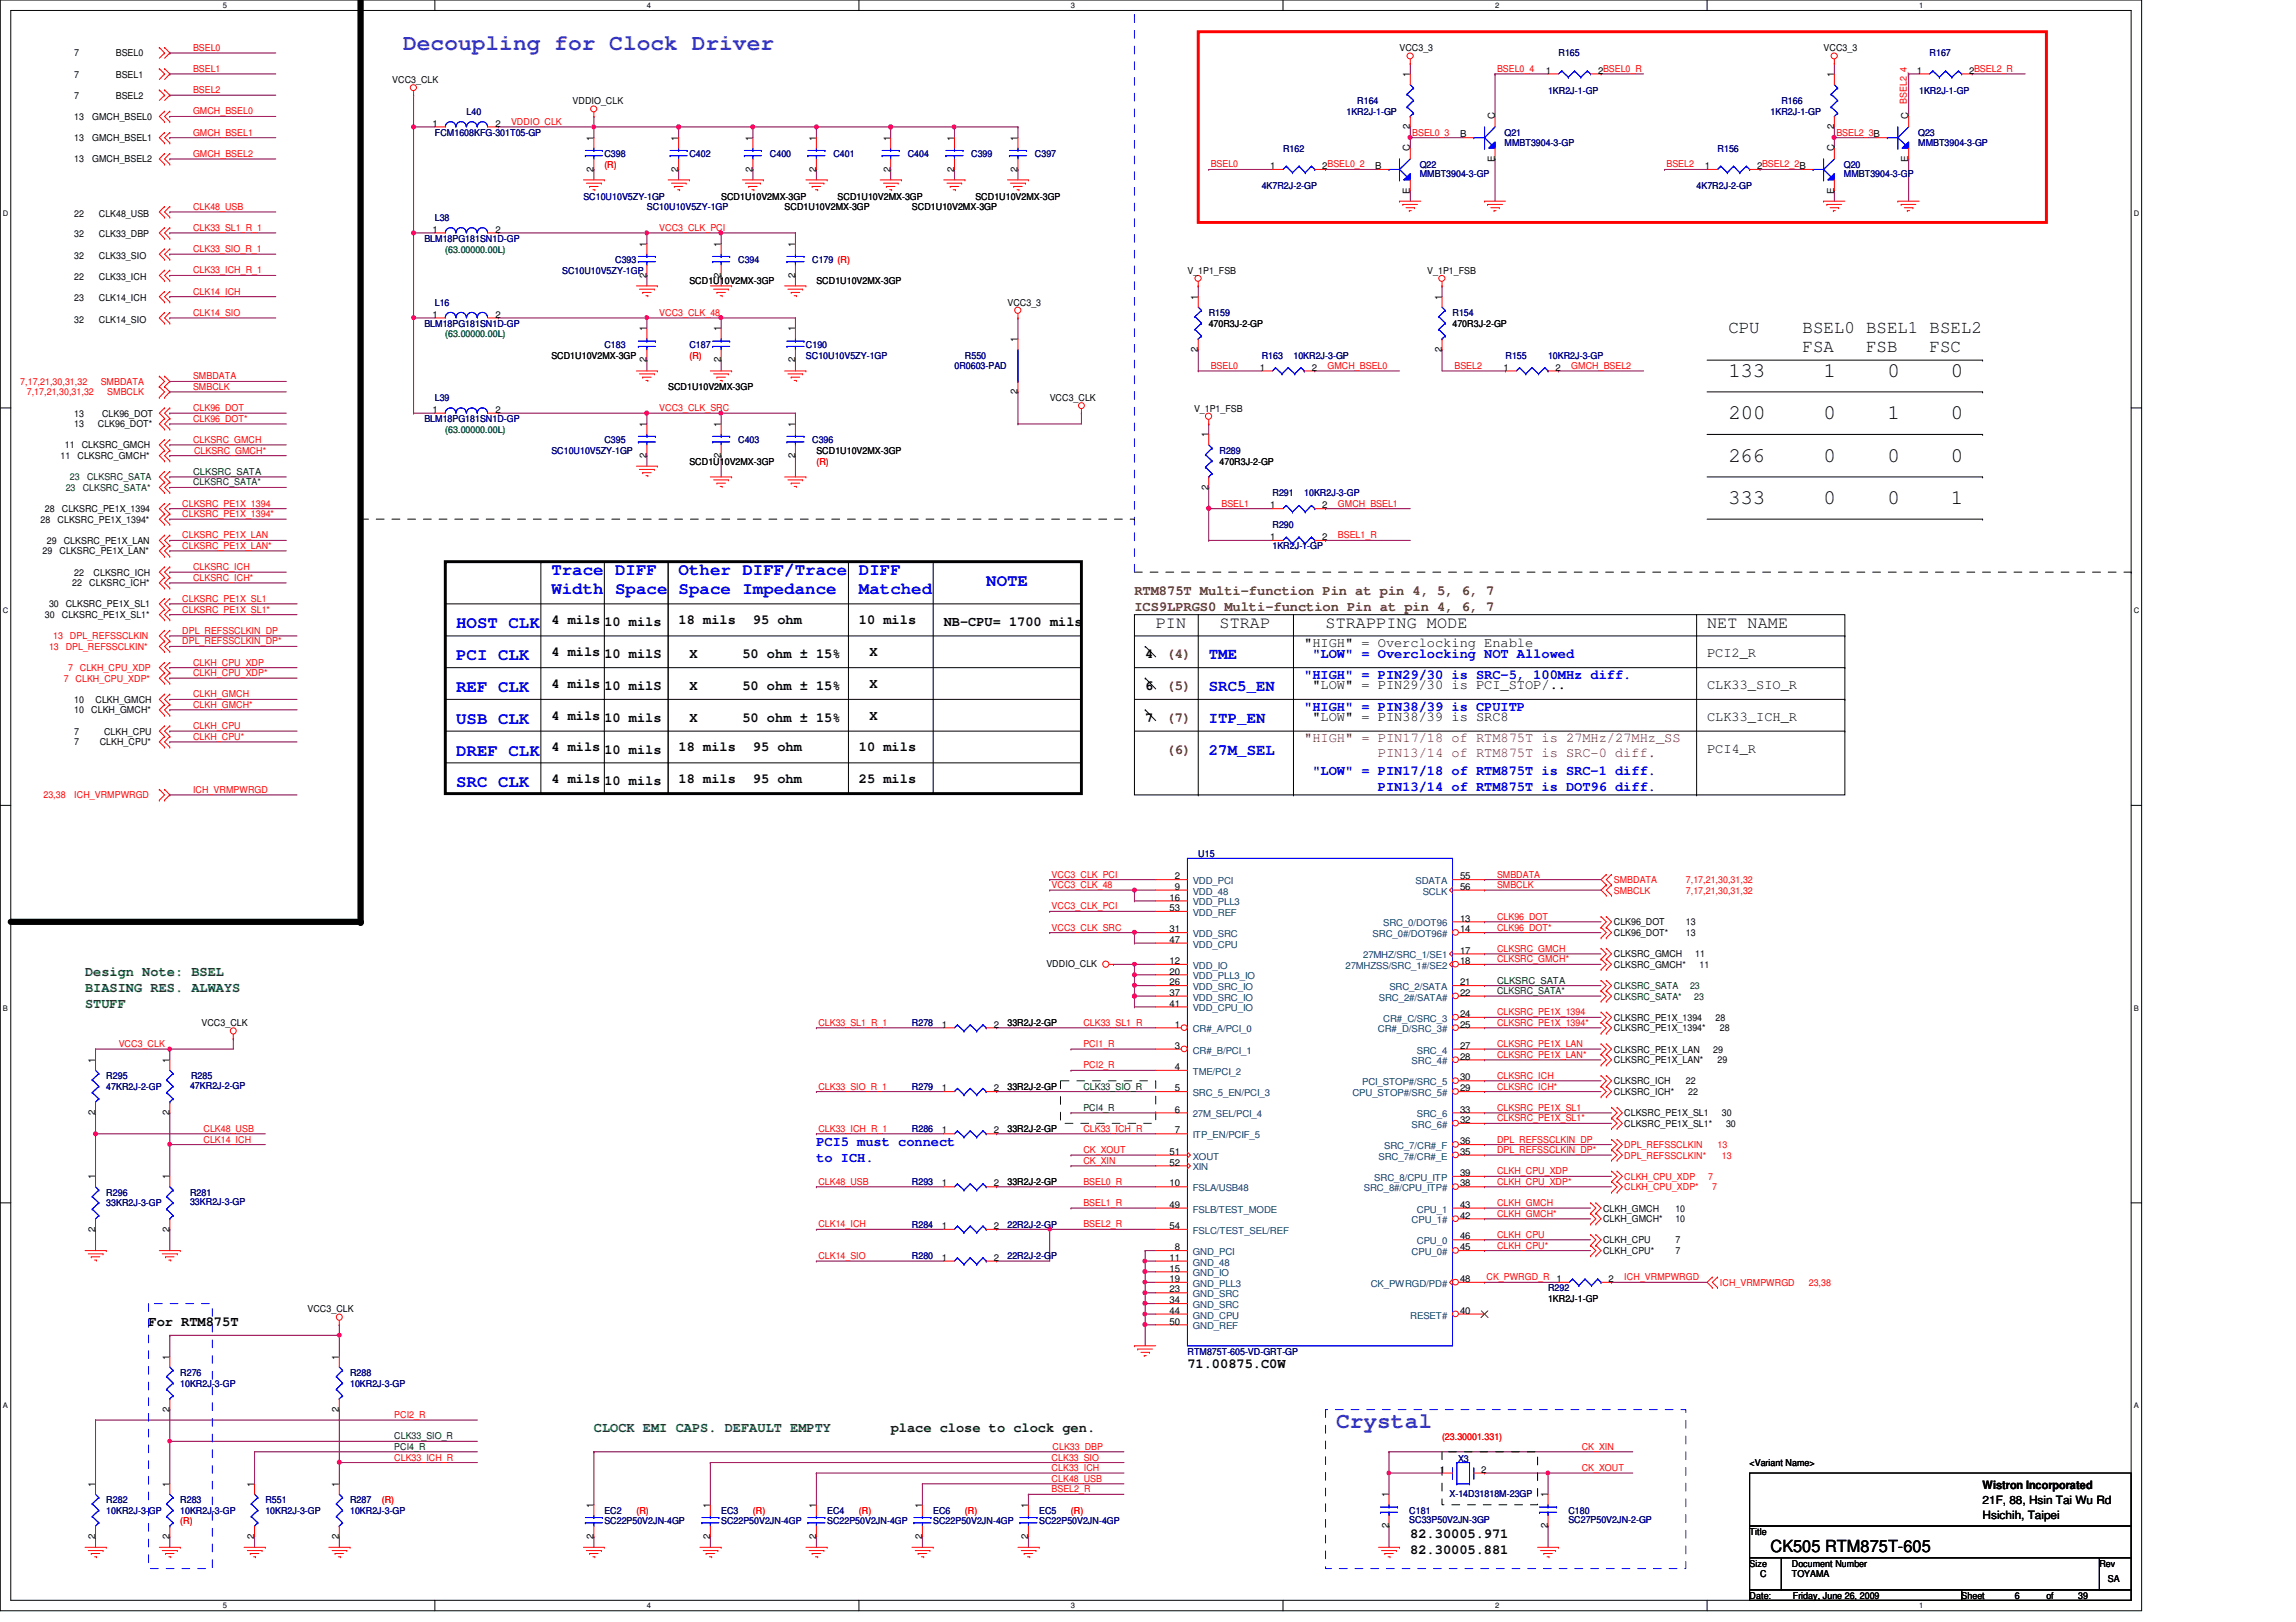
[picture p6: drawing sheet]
<svg xmlns="http://www.w3.org/2000/svg" width="297mm" height="210mm" viewBox="0 0 297 210" stroke-linecap="round" stroke-linejoin="round" font-family="sans-serif">
<defs><g id="words">
<g font-size="2.9" fill="#8000ff">
<text x="52.2" y="6.5">Decoupling for Clock Driver</text>
<text x="172.8" y="184.8">Crystal</text>
</g>
<g font-size="2.7">
<text x="223.6" y="48.8">133</text>
<text x="235.9" y="48.8">1</text>
<text x="244.2" y="48.8">0</text>
<text x="252.4" y="48.8">0</text>
<text x="223.6" y="54.3">200</text>
<text x="223.6" y="59.7">266</text>
<text x="235.9" y="54.3">0</text>
<text x="235.9" y="59.7">0</text>
<text x="244.2" y="54.3">1</text>
<text x="244.2" y="59.7">0</text>
<text x="252.4" y="54.3">0</text>
<text x="252.4" y="59.7">0</text>
<text x="223.6" y="65.2">333</text>
<text x="235.9" y="65.2">0</text>
<text x="244.2" y="65.2">0</text>
<text x="252.4" y="65.2">1</text>
</g>
<g font-size="2.3">
<text x="223.6" y="43.1">CPU</text>
<text x="233.2" y="43.1">BSEL0 BSEL1 BSEL2</text>
<text x="233.2" y="45.6">FSA</text>
<text x="241.4" y="45.6">FSB</text>
<text x="249.6" y="45.6">FSC</text>
</g>
<g font-size="2.2" fill="#00f">
<text x="71.3" y="74.5">Trace</text>
<text x="71.3" y="76.9">Width</text>
<text x="79.6" y="74.5">DIFF</text>
<text x="79.6" y="76.9">Space</text>
<text x="87.8" y="74.5">Other DIFF/Trace</text>
<text x="87.8" y="76.9">Space Impedance</text>
<text x="111.1" y="74.5">DIFF</text>
<text x="111.1" y="76.9">Matched</text>
<text x="127.6" y="75.8">NOTE</text>
<text x="59" y="81.3">HOST CLK</text>
<text x="59" y="85.4">PCI CLK</text>
<text x="59" y="89.5">REF CLK</text>
<text x="59" y="93.6">USB CLK</text>
<text x="59" y="101.9">SRC CLK</text>
<text x="59" y="97.8">DREF CLK</text>
</g>
<g font-size="2.2">
<text x="149.5" y="81.3">PIN</text>
<text x="157.8" y="81.3">STRAP</text>
<text x="171.5" y="81.3">STRAPPING MODE</text>
<text x="220.8" y="81.3">NET NAME</text>
<text x="229.1" y="200.9">CK505 RTM875T-605</text>
</g>
<g font-size="2" fill="#00f">
<text x="156.4" y="85.3">TME</text>
<text x="156.4" y="89.5">SRC5_EN</text>
<text x="156.4" y="93.6">ITP_EN</text>
<text x="156.4" y="97.7">27M_SEL</text>
</g>
<g font-size="1.8" fill="#804000">
<text x="146.8" y="77">RTM875T Multi-function Pin at pin 4, 5, 6, 7</text>
<text x="146.8" y="79">ICS9LPRGS0 Multi-function Pin at pin 4, 6, 7</text>
<text x="150.9" y="89.3">(5)</text>
<text x="150.9" y="85.2">(4)</text>
<text x="150.9" y="93.4">(7)</text>
<text x="150.9" y="97.5">(6)</text>
<text x="168.7" y="96">&quot;HIGH&quot; = PIN17/18 of RTM875T is 27MHz/27MHz_SS</text>
<text x="178.3" y="97.9">PIN13/14 of RTM875T is SRC-0 diff.</text>
</g>
<g font-size="1.8">
<text x="71.3" y="80.8">4 mils</text>
<text x="78.2" y="81.1">10 mils</text>
<text x="87.8" y="80.8">18 mils</text>
<text x="97.4" y="80.8">95 ohm</text>
<text x="111.1" y="80.8">10 mils</text>
<text x="122.1" y="81.1">NB-CPU= 1700 mils</text>
<text x="168.7" y="83.7">&quot;HIGH&quot; = Overclocking Enable</text>
<text x="71.3" y="89">4 mils</text>
<text x="71.3" y="84.9">4 mils</text>
<text x="78.2" y="89.3">10 milS</text>
<text x="78.2" y="85.2">10 milS</text>
<text x="89.2" y="89.3">X</text>
<text x="89.2" y="85.2">X</text>
<text x="96.1" y="89.3">50 ohm ± 15%</text>
<text x="96.1" y="85.2">50 ohm ± 15%</text>
<text x="112.5" y="84.9">X</text>
<text x="112.5" y="89">X</text>
<text x="148.2" y="85.2">4</text>
<text x="148.2" y="89.3">6</text>
<text x="169.8" y="89.2">&quot;LOW&quot; = PIN29/30 is PCI_STOP/..</text>
<text x="220.8" y="85">PCI2_R</text>
<text x="220.8" y="89.2">CLK33_SIO_R</text>
<text x="71.3" y="93.1">4 mils</text>
<text x="78.2" y="93.4">10 mils</text>
<text x="89.2" y="93.4">X</text>
<text x="96.1" y="93.4">50 ohm ± 15%</text>
<text x="112.5" y="93.1">X</text>
<text x="148.2" y="93.4">7</text>
<text x="169.8" y="93.3">&quot;LOW&quot; = PIN38/39 is SRC8</text>
<text x="220.8" y="93.3">CLK33_ICH_R</text>
<text x="71.3" y="97.2">4 mils</text>
<text x="71.3" y="101.3">4 mils</text>
<text x="78.2" y="97.5">10 mils</text>
<text x="78.2" y="101.6">10 mils</text>
<text x="87.8" y="97.2">18 mils</text>
<text x="87.8" y="101.3">18 mils</text>
<text x="97.4" y="97.2">95 ohm</text>
<text x="97.4" y="101.3">95 ohm</text>
<text x="111.1" y="97.2">10 mils</text>
<text x="111.1" y="101.3">25 mils</text>
<text x="220.8" y="97.4">PCI4_R</text>
<text x="19.2" y="171.6">For RTM875T</text>
<text x="153.6" y="177.1">71.00875.C0W</text>
<text x="182.5" y="199">82.30005.971</text>
<text x="182.5" y="201.1">82.30005.881</text>
</g>
<g font-size="1.8" fill="#00f">
<text x="168.7" y="87.9">&quot;HIGH&quot; = PIN29/30 is SRC-5, 100MHz diff.</text>
<text x="169.8" y="85.2">&quot;LOW&quot; = Overclocking NOT Allowed</text>
<text x="168.7" y="92">&quot;HIGH&quot; = PIN38/39 is CPUITP</text>
<text x="169.8" y="100.2">&quot;LOW&quot; = PIN17/18 of RTM875T is SRC-1 diff.</text>
<text x="178.3" y="102.3">PIN13/14 of RTM875T is DOT96 diff.</text>
<text x="105.6" y="148.3">PCI5 must connect</text>
<text x="105.6" y="150.3">to ICH.</text>
</g>
<g font-size="1.8" fill="#008000">
<text x="11" y="126.3">Design Note: BSEL</text>
<text x="11" y="128.4">BIASING RES. ALWAYS</text>
<text x="11" y="130.5">STUFF</text>
<text x="76.8" y="185.3">CLOCK EMI CAPS. DEFAULT EMPTY</text>
</g>
<text font-size="1.8" fill="#004000" x="115.2" y="185.3">place close to clock gen.</text>
<g font-size="1.5">
<text x="256.5" y="192.7">Wistron Incorporated</text>
<text x="256.5" y="194.6">21F, 88, Hsin Tai Wu Rd</text>
<text x="256.5" y="196.5">Hsichih, Taipei</text>
</g>
<g font-size="1.2">
<text x="9.6" y="7.3">7</text>
<text x="9.6" y="10">7</text>
<text x="15" y="7.3">BSEL0</text>
<text x="15" y="10">BSEL1</text>
<text x="50.8" y="10.7">VCC3_CLK</text>
<text x="181.1" y="6.6">VCC3_3</text>
<text x="182.4" y="10" transform="rotate(-90 182.4 10)">1</text>
<text x="200" y="9.5">1</text>
<text x="206.8" y="9.5">2BSEL0_R</text>
<text x="235.9" y="6.6">VCC3_3</text>
<text x="237.3" y="10" transform="rotate(-90 237.3 10)">1</text>
<text x="248" y="9.5">1</text>
<text x="254.8" y="9.5">2BSEL2_R</text>
<text x="9.6" y="12.8">7</text>
<text x="9.6" y="15.5">13</text>
<text x="11.9" y="15.5">GMCH_BSEL0</text>
<text x="15" y="12.8">BSEL2</text>
<text x="56" y="16.4">1</text>
<text x="64.1" y="16.4">2</text>
<text x="74.1" y="13.5">VDDIO_CLK</text>
<text x="182.4" y="16.7" transform="rotate(-90 182.4 16.7)">2</text>
<text x="188.9" y="17.8">B</text>
<text x="193.4" y="15.5" transform="rotate(-90 193.4 15.5)">C</text>
<text x="237.3" y="16.7" transform="rotate(-90 237.3 16.7)">2</text>
<text x="246.9" y="15.5" transform="rotate(-90 246.9 15.5)">C</text>
<text x="9.6" y="18.3">13</text>
<text x="9.6" y="21">13</text>
<text x="11.9" y="18.3">GMCH_BSEL1</text>
<text x="11.9" y="21">GMCH_BSEL2</text>
<text x="76.8" y="22.2" transform="rotate(-90 76.8 22.2)">2</text>
<text x="76.8" y="18.2" transform="rotate(-90 76.8 18.2)">1</text>
<text x="87.8" y="22.2" transform="rotate(-90 87.8 22.2)">2</text>
<text x="87.8" y="18.2" transform="rotate(-90 87.8 18.2)">1</text>
<text x="97.4" y="22.2" transform="rotate(-90 97.4 22.2)">2</text>
<text x="97.4" y="18.2" transform="rotate(-90 97.4 18.2)">1</text>
<text x="105.6" y="22.2" transform="rotate(-90 105.6 22.2)">2</text>
<text x="105.6" y="18.2" transform="rotate(-90 105.6 18.2)">1</text>
<text x="115.2" y="22.2" transform="rotate(-90 115.2 22.2)">2</text>
<text x="115.2" y="18.2" transform="rotate(-90 115.2 18.2)">1</text>
<text x="123.4" y="22.2" transform="rotate(-90 123.4 22.2)">2</text>
<text x="123.4" y="18.2" transform="rotate(-90 123.4 18.2)">1</text>
<text x="131.7" y="22.2" transform="rotate(-90 131.7 22.2)">2</text>
<text x="131.7" y="18.2" transform="rotate(-90 131.7 18.2)">1</text>
<text x="164.3" y="21.9">1</text>
<text x="171.1" y="21.9">2BSEL0_2</text>
<text x="177.9" y="21.9">B</text>
<text x="182.4" y="19.6" transform="rotate(-90 182.4 19.6)">C</text>
<text x="193.4" y="21" transform="rotate(-90 193.4 21)">E</text>
<text x="220.6" y="21.9">1</text>
<text x="227.3" y="21.9">2BSEL2_2B</text>
<text x="237.3" y="19.6" transform="rotate(-90 237.3 19.6)">C</text>
<text x="246.9" y="21" transform="rotate(-90 246.9 21)">E</text>
<text x="9.6" y="28">22</text>
<text x="12.8" y="28">CLK48_USB</text>
<text x="93.3" y="25.8">SCD1U10V2MX-3GP</text>
<text x="101.5" y="27.2">SCD1U10V2MX-3GP</text>
<text x="108.4" y="25.8">SCD1U10V2MX-3GP</text>
<text x="118" y="27.2">SCD1U10V2MX-3GP</text>
<text x="126.2" y="25.8">SCD1U10V2MX-3GP</text>
<text x="182.4" y="25.1" transform="rotate(-90 182.4 25.1)">E</text>
<text x="237.3" y="25.1" transform="rotate(-90 237.3 25.1)">E</text>
<text x="9.6" y="30.7">32</text>
<text x="9.6" y="33.5">32</text>
<text x="12.8" y="30.7">CLK33_DBP</text>
<text x="12.8" y="33.5">CLK33_SIO</text>
<text x="56" y="30.1">1</text>
<text x="64.1" y="30.1">2</text>
<text x="83.6" y="35.9" transform="rotate(-90 83.6 35.9)">2</text>
<text x="83.6" y="31.9" transform="rotate(-90 83.6 31.9)">1</text>
<text x="93.3" y="35.9" transform="rotate(-90 93.3 35.9)">2</text>
<text x="93.3" y="31.9" transform="rotate(-90 93.3 31.9)">1</text>
<text x="102.9" y="35.9" transform="rotate(-90 102.9 35.9)">2</text>
<text x="102.9" y="31.9" transform="rotate(-90 102.9 31.9)">1</text>
<text x="153.6" y="35.4">V_1P1_FSB</text>
<text x="184.7" y="35.4">V_1P1_FSB</text>
<text x="9.6" y="36.2">22</text>
<text x="9.6" y="39">23</text>
<text x="9.6" y="41.7">32</text>
<text x="12.8" y="36.2">CLK33_ICH</text>
<text x="12.8" y="39">CLK14_ICH</text>
<text x="12.8" y="41.7">CLK14_SIO</text>
<text x="56" y="41.1">1</text>
<text x="64.1" y="41.1">2</text>
<text x="89.2" y="36.8">SCD1U10V2MX-3GP</text>
<text x="105.6" y="36.8">SCD1U10V2MX-3GP</text>
<text x="130.3" y="39.5">VCC3_3</text>
<text x="155" y="38.8" transform="rotate(-90 155 38.8)">1</text>
<text x="186.5" y="38.8" transform="rotate(-90 186.5 38.8)">1</text>
<text x="71.3" y="46.4">SCD1U10V2MX-3GP</text>
<text x="83.6" y="46.9" transform="rotate(-90 83.6 46.9)">2</text>
<text x="83.6" y="42.9" transform="rotate(-90 83.6 42.9)">1</text>
<text x="93.3" y="46.9" transform="rotate(-90 93.3 46.9)">2</text>
<text x="93.3" y="42.9" transform="rotate(-90 93.3 42.9)">1</text>
<text x="102.9" y="46.9" transform="rotate(-90 102.9 46.9)">2</text>
<text x="102.9" y="42.9" transform="rotate(-90 102.9 42.9)">1</text>
<text x="131.7" y="44.3" transform="rotate(-90 131.7 44.3)">1</text>
<text x="155" y="45.5" transform="rotate(-90 155 45.5)">2</text>
<text x="156.4" y="42.3">470R3J-2-GP</text>
<text x="163" y="48">1</text>
<text x="169.7" y="48">2</text>
<text x="186.5" y="45.5" transform="rotate(-90 186.5 45.5)">2</text>
<text x="187.9" y="42.3">470R3J-2-GP</text>
<text x="194.5" y="48">1</text>
<text x="201.2" y="48">2</text>
<text x="9.6" y="53.9">13</text>
<text x="13.2" y="53.9">CLK96_DOT</text>
<text x="56" y="53.4">1</text>
<text x="64.1" y="53.4">2</text>
<text x="86.4" y="50.5">SCD1U10V2MX-3GP</text>
<text x="131.7" y="51" transform="rotate(-90 131.7 51)">2</text>
<text x="135.8" y="51.9">VCC3_CLK</text>
<text x="154.5" y="53.3">V_1P1_FSB</text>
<text x="7.8" y="59.4">11</text>
<text x="8.4" y="58">11</text>
<text x="9.6" y="55.3">13</text>
<text x="10" y="59.4">CLKSRC_GMCH*</text>
<text x="10.6" y="58">CLKSRC_GMCH</text>
<text x="12.7" y="55.3">CLK96_DOT*</text>
<text x="83.6" y="59.2" transform="rotate(-90 83.6 59.2)">2</text>
<text x="83.6" y="55.2" transform="rotate(-90 83.6 55.2)">1</text>
<text x="93.3" y="59.2" transform="rotate(-90 93.3 59.2)">2</text>
<text x="93.3" y="55.2" transform="rotate(-90 93.3 55.2)">1</text>
<text x="102.9" y="59.2" transform="rotate(-90 102.9 59.2)">2</text>
<text x="102.9" y="55.2" transform="rotate(-90 102.9 55.2)">1</text>
<text x="105.6" y="58.7">SCD1U10V2MX-3GP</text>
<text x="156.3" y="56.6" transform="rotate(-90 156.3 56.6)">1</text>
<text x="89.2" y="60.1">SCD1U10V2MX-3GP</text>
<text x="156.3" y="63.4" transform="rotate(-90 156.3 63.4)">2</text>
<text x="157.8" y="60.1">470R3J-2-GP</text>
<text x="164.3" y="65.8">1</text>
<text x="171.1" y="65.8">2</text>
<text x="5.2" y="67.6">28</text>
<text x="5.5" y="71.8">29</text>
<text x="5.8" y="66.3">28</text>
<text x="6.1" y="70.4">29</text>
<text x="7.4" y="67.6">CLKSRC_PE1X_1394*</text>
<text x="7.7" y="71.8">CLKSRC_PE1X_LAN*</text>
<text x="8" y="66.3">CLKSRC_PE1X_1394</text>
<text x="8.3" y="70.4">CLKSRC_PE1X_LAN</text>
<text x="164.3" y="69.9">1</text>
<text x="171.1" y="69.9">2</text>
<text x="9.4" y="75.9">22</text>
<text x="9.6" y="74.5">22</text>
<text x="11.6" y="75.9">CLKSRC_ICH*</text>
<text x="12.1" y="74.5">CLKSRC_ICH</text>
<text x="5.8" y="80">30</text>
<text x="6.3" y="78.6">30</text>
<text x="8" y="80">CLKSRC_PE1X_SL1*</text>
<text x="8.5" y="78.6">CLKSRC_PE1X_SL1</text>
<text x="9.6" y="92.3">10</text>
<text x="9.6" y="95.1">7</text>
<text x="9.6" y="91">10</text>
<text x="11.8" y="92.3">CLKH_GMCH*</text>
<text x="12.4" y="91">CLKH_GMCH</text>
<text x="13.5" y="95.1">CLKH_CPU</text>
<text x="9.6" y="96.4">7</text>
<text x="12.9" y="96.4">CLKH_CPU*</text>
<text x="152" y="113.8">2</text>
<text x="188.9" y="113.8">55</text>
<text x="151.3" y="116.5">16</text>
<text x="151.3" y="117.9">53</text>
<text x="152" y="115.1">9</text>
<text x="188.9" y="115.1">56</text>
<text x="188.9" y="119.3">13</text>
<text x="208.8" y="119.8">CLK96_DOT</text>
<text x="218.1" y="119.8">13</text>
<text x="135.4" y="125.1">VDDIO_CLK</text>
<text x="151.3" y="120.6">31</text>
<text x="151.3" y="122">47</text>
<text x="151.3" y="124.8">12</text>
<text x="188.9" y="120.6">14</text>
<text x="188.9" y="123.4">17</text>
<text x="188.9" y="124.8">18</text>
<text x="208.8" y="123.9">CLKSRC_GMCH</text>
<text x="208.8" y="125.3">CLKSRC_GMCH*</text>
<text x="208.8" y="121.2">CLK96_DOT*</text>
<text x="218.1" y="121.2">13</text>
<text x="219.3" y="123.9">11</text>
<text x="219.9" y="125.3">11</text>
<text x="151.3" y="126.1">20</text>
<text x="151.3" y="127.5">26</text>
<text x="151.3" y="128.9">37</text>
<text x="151.3" y="130.3">41</text>
<text x="188.9" y="127.5">21</text>
<text x="188.9" y="128.9">22</text>
<text x="188.9" y="131.6">24</text>
<text x="12.3" y="137.5" transform="rotate(-90 12.3 137.5)">1</text>
<text x="21.9" y="137.5" transform="rotate(-90 21.9 137.5)">1</text>
<text x="26.1" y="132.8">VCC3_CLK</text>
<text x="121.8" y="133">1</text>
<text x="128.6" y="133">2</text>
<text x="130.3" y="132.8">33R2J-2-GP</text>
<text x="152" y="133">1</text>
<text x="152" y="135.7">3</text>
<text x="188.9" y="133">25</text>
<text x="188.9" y="135.7">27</text>
<text x="188.9" y="137.1">28</text>
<text x="208.8" y="136.2">CLKSRC_PE1X_LAN</text>
<text x="208.8" y="137.6">CLKSRC_PE1X_LAN*</text>
<text x="208.8" y="132.1">CLKSRC_PE1X_1394</text>
<text x="208.8" y="133.5">CLKSRC_PE1X_1394*</text>
<text x="221.7" y="136.2">29</text>
<text x="222" y="132.1">28</text>
<text x="222.2" y="137.6">29</text>
<text x="222.5" y="133.5">28</text>
<text x="121.8" y="141.2">1</text>
<text x="128.6" y="141.2">2</text>
<text x="130.3" y="141">33R2J-2-GP</text>
<text x="152" y="138.5">4</text>
<text x="152" y="141.2">5</text>
<text x="152" y="144">6</text>
<text x="188.9" y="139.8">30</text>
<text x="188.9" y="141.2">29</text>
<text x="188.9" y="144">33</text>
<text x="208.8" y="140.3">CLKSRC_ICH</text>
<text x="208.8" y="141.7">CLKSRC_ICH*</text>
<text x="218.1" y="140.3">22</text>
<text x="218.4" y="141.7">22</text>
<text x="12.3" y="144.3" transform="rotate(-90 12.3 144.3)">2</text>
<text x="21.9" y="144.3" transform="rotate(-90 21.9 144.3)">2</text>
<text x="121.8" y="146.7">1</text>
<text x="128.6" y="146.7">2</text>
<text x="130.3" y="146.5">33R2J-2-GP</text>
<text x="151.3" y="149.4">51</text>
<text x="152" y="146.7">7</text>
<text x="188.9" y="145.3">32</text>
<text x="188.9" y="148.1">36</text>
<text x="188.9" y="149.4">35</text>
<text x="210.1" y="144.4">CLKSRC_PE1X_SL1</text>
<text x="210.1" y="145.8">CLKSRC_PE1X_SL1*</text>
<text x="222.8" y="144.4">30</text>
<text x="223.3" y="145.8">30</text>
<text x="12.3" y="152.6" transform="rotate(-90 12.3 152.6)">1</text>
<text x="21.9" y="152.6" transform="rotate(-90 21.9 152.6)">1</text>
<text x="121.8" y="153.5">1</text>
<text x="128.6" y="153.5">2</text>
<text x="130.3" y="153.4">33R2J-2-GP</text>
<text x="151.3" y="150.8">52</text>
<text x="151.3" y="153.5">10</text>
<text x="188.9" y="152.2">39</text>
<text x="188.9" y="153.5">38</text>
<text x="12.3" y="159.4" transform="rotate(-90 12.3 159.4)">2</text>
<text x="21.9" y="159.4" transform="rotate(-90 21.9 159.4)">2</text>
<text x="121.8" y="159">1</text>
<text x="128.6" y="159">2</text>
<text x="151.3" y="156.3">49</text>
<text x="151.3" y="159">54</text>
<text x="152" y="161.8">8</text>
<text x="188.9" y="156.3">43</text>
<text x="188.9" y="157.7">42</text>
<text x="188.9" y="160.4">46</text>
<text x="188.9" y="161.8">45</text>
<text x="207.4" y="160.9">CLKH_CPU</text>
<text x="207.4" y="158.2">CLKH_GMCH*</text>
<text x="207.4" y="156.8">CLKH_GMCH</text>
<text x="216.7" y="160.9">7</text>
<text x="216.7" y="158.2">10</text>
<text x="216.7" y="156.8">10</text>
<text x="121.8" y="163.2">1</text>
<text x="128.6" y="163.2">2</text>
<text x="151.3" y="163.2">11</text>
<text x="151.3" y="164.5">15</text>
<text x="151.3" y="165.9">19</text>
<text x="151.3" y="167.3">23</text>
<text x="188.9" y="165.9">48</text>
<text x="201.4" y="165.9">1</text>
<text x="207.4" y="162.3">CLKH_CPU*</text>
<text x="208.1" y="165.9">2</text>
<text x="216.7" y="162.3">7</text>
<text x="39.8" y="169.8">VCC3_CLK</text>
<text x="151.3" y="168.7">34</text>
<text x="151.3" y="170">44</text>
<text x="151.3" y="171.4">50</text>
<text x="188.9" y="170">40</text>
<text x="200.3" y="168.4">1KR2J-1-GP</text>
<text x="21.9" y="175.9" transform="rotate(-90 21.9 175.9)">1</text>
<text x="43.9" y="175.9" transform="rotate(-90 43.9 175.9)">1</text>
<text x="21.9" y="182.7" transform="rotate(-90 21.9 182.7)">2</text>
<text x="43.9" y="182.7" transform="rotate(-90 43.9 182.7)">2</text>
<text x="186.3" y="190.6">1</text>
<text x="191.6" y="190.6">2</text>
<text x="226.4" y="189.7">&lt;Variant Name&gt;</text>
<text x="12.3" y="192.4" transform="rotate(-90 12.3 192.4)">1</text>
<text x="21.9" y="192.4" transform="rotate(-90 21.9 192.4)">1</text>
<text x="32.9" y="192.4" transform="rotate(-90 32.9 192.4)">1</text>
<text x="43.9" y="192.4" transform="rotate(-90 43.9 192.4)">1</text>
<text x="76.8" y="195.2" transform="rotate(-90 76.8 195.2)">1</text>
<text x="91.9" y="195.2" transform="rotate(-90 91.9 195.2)">1</text>
<text x="105.6" y="195.2" transform="rotate(-90 105.6 195.2)">1</text>
<text x="119.3" y="195.2" transform="rotate(-90 119.3 195.2)">1</text>
<text x="133" y="195.2" transform="rotate(-90 133 195.2)">1</text>
<text x="179.7" y="197.8" transform="rotate(-90 179.7 197.8)">2</text>
<text x="179.7" y="193.8" transform="rotate(-90 179.7 193.8)">1</text>
<text x="200.2" y="197.8" transform="rotate(-90 200.2 197.8)">2</text>
<text x="200.2" y="193.8" transform="rotate(-90 200.2 193.8)">1</text>
<text x="12.3" y="199.1" transform="rotate(-90 12.3 199.1)">2</text>
<text x="21.9" y="199.1" transform="rotate(-90 21.9 199.1)">2</text>
<text x="32.9" y="199.1" transform="rotate(-90 32.9 199.1)">2</text>
<text x="43.9" y="199.1" transform="rotate(-90 43.9 199.1)">2</text>
<text x="76.8" y="199.1" transform="rotate(-90 76.8 199.1)">2</text>
<text x="91.9" y="199.1" transform="rotate(-90 91.9 199.1)">2</text>
<text x="105.6" y="199.1" transform="rotate(-90 105.6 199.1)">2</text>
<text x="119.3" y="199.1" transform="rotate(-90 119.3 199.1)">2</text>
<text x="133" y="199.1" transform="rotate(-90 133 199.1)">2</text>
<text x="226.4" y="198.6">Title</text>
<text x="226.4" y="202.7">Size</text>
<text x="231.8" y="202.7">Document Number</text>
<text x="271.6" y="202.7">Rev</text>
<text x="226.4" y="206.9">Date:</text>
<text x="227.7" y="204.1">C</text>
<text x="231.8" y="204.1">TOYAMA</text>
<text x="231.9" y="206.9">Friday, June 26, 2009</text>
<text x="253.8" y="206.9">Sheet</text>
<text x="260.6" y="206.9">6</text>
<text x="264.7" y="206.9">of</text>
<text x="268.9" y="206.9">39</text>
<text x="272.7" y="204.7">SA</text>
</g>
<g font-size="1.2" fill="#f00">
<text x="25" y="6.6">BSEL0</text>
<text x="25" y="9.3">BSEL1</text>
<text x="193.7" y="9.3">BSEL0_4</text>
<text x="25" y="12.1">BSEL2</text>
<text x="25" y="14.8">GMCH_BSEL0</text>
<text x="25" y="17.6">GMCH_BSEL1</text>
<text x="66.1" y="16.2">VDDIO_CLK</text>
<text x="182.7" y="17.6">BSEL0_3</text>
<text x="237.6" y="17.6">BSEL2_3B</text>
<text x="246.7" y="13.5" transform="rotate(-90 246.7 13.5)">BSEL2_4</text>
<text x="25" y="20.3">GMCH_BSEL2</text>
<text x="78.2" y="21.7">(R)</text>
<text x="156.6" y="21.7">BSEL0</text>
<text x="215.6" y="21.7">BSEL2</text>
<text x="25" y="27.2">CLK48_USB</text>
<text x="25" y="29.9">CLK33_SL1_R_1</text>
<text x="85.3" y="29.9">VCC3_CLK_PCI</text>
<text x="25" y="35.4">CLK33_ICH_R_1</text>
<text x="25" y="32.6">CLK33_SIO_R_1</text>
<text x="25" y="38.1">CLK14_ICH</text>
<text x="25" y="40.9">CLK14_SIO</text>
<text x="85.3" y="40.9">VCC3_CLK_48</text>
<text x="89.2" y="46.4">(R)</text>
<text x="156.6" y="47.8">BSEL0</text>
<text x="171.7" y="47.8">GMCH_BSEL0</text>
<text x="188.2" y="47.8">BSEL2</text>
<text x="203.3" y="47.8">GMCH_BSEL2</text>
<text x="2.6" y="49.8">7,17,21,30,31,32</text>
<text x="3.5" y="51.2">7,17,21,30,31,32</text>
<text x="13" y="49.8">SMBDATA</text>
<text x="13.9" y="51.2">SMBCLK</text>
<text x="25" y="50.5">SMBCLK</text>
<text x="25" y="49.1">SMBDATA</text>
<text x="25" y="53.2">CLK96_DOT</text>
<text x="85.3" y="53.2">VCC3_CLK_SRC</text>
<text x="25" y="57.3">CLKSRC_GMCH</text>
<text x="25" y="54.6">CLK96_DOT*</text>
<text x="25.1" y="58.7">CLKSRC_GMCH*</text>
<text x="23.6" y="65.6">CLKSRC_PE1X_1394</text>
<text x="105.6" y="60.1">(R)</text>
<text x="158" y="65.6">BSEL1</text>
<text x="173.1" y="65.6">GMCH_BSEL1</text>
<text x="23.6" y="69.7">CLKSRC_PE1X_LAN</text>
<text x="23.6" y="66.9">CLKSRC_PE1X_1394*</text>
<text x="23.6" y="71">CLKSRC_PE1X_LAN*</text>
<text x="173.1" y="69.7">BSEL1_R</text>
<text x="23.6" y="77.9">CLKSRC_PE1X_SL1</text>
<text x="25" y="75.2">CLKSRC_ICH*</text>
<text x="25" y="73.8">CLKSRC_ICH</text>
<text x="6.9" y="82.7">13</text>
<text x="9.1" y="82.7">DPL_REFSSCLKIN</text>
<text x="23.6" y="79.3">CLKSRC_PE1X_SL1*</text>
<text x="23.6" y="83.4">DPL_REFSSCLKIN_DP*</text>
<text x="23.6" y="82">DPL_REFSSCLKIN_DP</text>
<text x="6.3" y="84.1">13</text>
<text x="8.3" y="88.2">7</text>
<text x="8.5" y="84.1">DPL_REFSSCLKIN*</text>
<text x="8.8" y="86.9">7</text>
<text x="9.8" y="88.2">CLKH_CPU_XDP*</text>
<text x="10.3" y="86.9">CLKH_CPU_XDP</text>
<text x="25" y="87.5">CLKH_CPU_XDP*</text>
<text x="25" y="86.1">CLKH_CPU_XDP</text>
<text x="25" y="94.4">CLKH_CPU</text>
<text x="25" y="90.3">CLKH_GMCH</text>
<text x="25" y="91.6">CLKH_GMCH*</text>
<text x="25" y="95.8">CLKH_CPU*</text>
<text x="5.6" y="103.3">23,38</text>
<text x="9.6" y="103.3">ICH_VRMPWRGD</text>
<text x="25" y="102.6">ICH_VRMPWRGD</text>
<text x="136.1" y="113.6">VCC3_CLK_PCI</text>
<text x="193.7" y="113.6">SMBDATA</text>
<text x="136.1" y="114.9">VCC3_CLK_48</text>
<text x="136.1" y="117.7">VCC3_CLK_PCI</text>
<text x="193.7" y="114.9">SMBCLK</text>
<text x="193.7" y="119">CLK96_DOT</text>
<text x="208.8" y="114.3">SMBDATA</text>
<text x="208.8" y="115.7">SMBCLK</text>
<text x="218.1" y="114.3">7,17,21,30,31,32</text>
<text x="218.1" y="115.7">7,17,21,30,31,32</text>
<text x="136.1" y="120.4">VCC3_CLK_SRC</text>
<text x="193.7" y="124.5">CLKSRC_GMCH*</text>
<text x="193.7" y="123.2">CLKSRC_GMCH</text>
<text x="193.7" y="120.4">CLK96_DOT*</text>
<text x="193.7" y="131.4">CLKSRC_PE1X_1394</text>
<text x="15.4" y="135.5">VCC3_CLK</text>
<text x="105.9" y="132.8">CLK33_SL1_R_1</text>
<text x="140.2" y="132.8">CLK33_SL1_R</text>
<text x="140.2" y="135.5">PCI1_R</text>
<text x="193.7" y="135.5">CLKSRC_PE1X_LAN</text>
<text x="193.7" y="136.9">CLKSRC_PE1X_LAN*</text>
<text x="193.7" y="132.8">CLKSRC_PE1X_1394*</text>
<text x="105.9" y="141">CLK33_SIO_R_1</text>
<text x="140.2" y="138.3">PCI2_R</text>
<text x="193.7" y="143.8">CLKSRC_PE1X_SL1</text>
<text x="193.7" y="139.6">CLKSRC_ICH</text>
<text x="193.7" y="141">CLKSRC_ICH*</text>
<text x="26.3" y="147.9">CLK14_ICH</text>
<text x="26.3" y="146.5">CLK48_USB</text>
<text x="105.9" y="146.5">CLK33_ICH_R_1</text>
<text x="140.2" y="149.2">CK_XOUT</text>
<text x="140.2" y="146.5">CLK33_ICH_R</text>
<text x="193.7" y="149.2">DPL_REFSSCLKIN_DP*</text>
<text x="193.7" y="145.1">CLKSRC_PE1X_SL1*</text>
<text x="193.7" y="147.9">DPL_REFSSCLKIN_DP</text>
<text x="210.1" y="148.6">DPL_REFSSCLKIN</text>
<text x="210.1" y="149.9">DPL_REFSSCLKIN*</text>
<text x="222.2" y="148.6">13</text>
<text x="222.8" y="149.9">13</text>
<text x="105.9" y="153.3">CLK48_USB</text>
<text x="140.2" y="150.6">CK_XIN</text>
<text x="140.2" y="153.3">BSEL0_R</text>
<text x="193.7" y="152">CLKH_CPU_XDP</text>
<text x="193.7" y="153.3">CLKH_CPU_XDP*</text>
<text x="210.1" y="152.7">CLKH_CPU_XDP</text>
<text x="210.1" y="154.1">CLKH_CPU_XDP*</text>
<text x="221" y="152.7">7</text>
<text x="221.5" y="154.1">7</text>
<text x="105.9" y="158.8">CLK14_ICH</text>
<text x="140.2" y="158.8">BSEL2_R</text>
<text x="140.2" y="156.1">BSEL1_R</text>
<text x="193.7" y="157.5">CLKH_GMCH*</text>
<text x="193.7" y="156.1">CLKH_GMCH</text>
<text x="193.7" y="160.2">CLKH_CPU</text>
<text x="193.7" y="161.6">CLKH_CPU*</text>
<text x="105.9" y="162.9">CLK14_SIO</text>
<text x="192.3" y="165.7">CK_PWRGD_R</text>
<text x="210.1" y="165.7">ICH_VRMPWRGD</text>
<text x="222.5" y="166.4">ICH_VRMPWRGD</text>
<text x="234" y="166.4">23,38</text>
<text x="51" y="183.5">PCI2_R</text>
<text x="51" y="189">CLK33_ICH_R</text>
<text x="136.1" y="191.8">CLK48_USB</text>
<text x="136.1" y="190.4">CLK33_ICH</text>
<text x="136.1" y="189">CLK33_SIO</text>
<text x="136.2" y="187.6">CLK33_DBP</text>
<text x="186.6" y="186.3">(23.30001.331)</text>
<text x="204.6" y="190.4">CK_XOUT</text>
<text x="204.6" y="187.6">CK_XIN</text>
<text x="23.3" y="197.3">(R)</text>
<text x="49.4" y="194.5">(R)</text>
<text x="82.3" y="195.9">(R)</text>
<text x="97.4" y="195.9">(R)</text>
<text x="111.1" y="195.9">(R)</text>
<text x="124.8" y="195.9">(R)</text>
<text x="136.1" y="193.1">BSEL2_R</text>
<text x="138.6" y="195.9">(R)</text>
</g>
<g font-size="1.2" fill="#000080">
<text x="201.6" y="7.3">R165</text>
<text x="249.6" y="7.3">R167</text>
<text x="56.3" y="17.6">FCM1608KFG-301T05-GP</text>
<text x="60.4" y="14.9">L40</text>
<text x="174.2" y="14.9">1KR2J-1-GP</text>
<text x="175.6" y="13.5">R164</text>
<text x="194.6" y="17.6">Q21</text>
<text x="200.3" y="12.1">1KR2J-1-GP</text>
<text x="229.1" y="14.9">1KR2J-1-GP</text>
<text x="230.5" y="13.5">R166</text>
<text x="248.2" y="17.6">Q23</text>
<text x="248.3" y="12.1">1KR2J-1-GP</text>
<text x="78.2" y="20.3">C398</text>
<text x="89.2" y="20.3">C402</text>
<text x="99.6" y="20.3">C400</text>
<text x="107.8" y="20.3">C401</text>
<text x="117.4" y="20.3">C404</text>
<text x="125.6" y="20.3">C399</text>
<text x="133.9" y="20.3">C397</text>
<text x="166" y="19.6">R162</text>
<text x="183.7" y="21.7">Q22</text>
<text x="183.7" y="22.9">MMBT3904-3-GP</text>
<text x="194.6" y="18.8">MMBT3904-3-GP</text>
<text x="222.2" y="19.6">R156</text>
<text x="238.5" y="21.7">Q20</text>
<text x="238.5" y="22.9">MMBT3904-3-GP</text>
<text x="248.2" y="18.8">MMBT3904-3-GP</text>
<text x="56.3" y="28.6">L38</text>
<text x="75.5" y="25.8">SC10U10V5ZY-1GP</text>
<text x="83.7" y="27.2">SC10U10V5ZY-1GP</text>
<text x="163.2" y="24.4">4K7R2J-2-GP</text>
<text x="219.5" y="24.4">4K7R2J-2-GP</text>
<text x="54.9" y="31.3">BLM18PG181SN1D-GP</text>
<text x="72.7" y="35.4">SC10U10V5ZY-1GP</text>
<text x="79.6" y="34">C393</text>
<text x="95.5" y="34">C394</text>
<text x="105.1" y="34">C179 (R)</text>
<text x="56.3" y="39.5">L16</text>
<text x="156.4" y="40.9">R159</text>
<text x="187.9" y="40.9">R154</text>
<text x="54.9" y="42.3">BLM18PG181SN1D-GP</text>
<text x="78.2" y="45">C183</text>
<text x="89.2" y="45">C187</text>
<text x="104.3" y="45">C190</text>
<text x="104.3" y="46.4">SC10U10V5ZY-1GP</text>
<text x="123.5" y="47.8">0R0603-PAD</text>
<text x="124.8" y="46.4">R550</text>
<text x="163.2" y="46.4">R163</text>
<text x="167.3" y="46.4">10KR2J-3-GP</text>
<text x="194.8" y="46.4">R155</text>
<text x="200.3" y="46.4">10KR2J-3-GP</text>
<text x="56.3" y="51.9">L39</text>
<text x="54.9" y="54.6">BLM18PG181SN1D-GP</text>
<text x="71.3" y="58.7">SC10U10V5ZY-1GP</text>
<text x="78.2" y="57.4">C395</text>
<text x="95.5" y="57.4">C403</text>
<text x="105.1" y="57.4">C396</text>
<text x="157.8" y="58.7">R289</text>
<text x="164.6" y="64.2">R291</text>
<text x="168.7" y="64.2">10KR2J-3-GP</text>
<text x="164.6" y="68.3">R290</text>
<text x="164.6" y="71.1">1KR2J-1-GP</text>
<text x="155" y="110.9">U15</text>
<text x="118" y="132.8">R278</text>
<text x="13.8" y="139.7">R295</text>
<text x="13.8" y="141">47KR2J-2-GP</text>
<text x="24.6" y="140.9">47KR2J-2-GP</text>
<text x="24.7" y="139.7">R285</text>
<text x="118" y="141">R279</text>
<text x="118" y="146.5">R286</text>
<text x="13.8" y="154.7">R296</text>
<text x="24.6" y="154.7">R281</text>
<text x="24.6" y="156">33KR2J-3-GP</text>
<text x="118" y="153.4">R293</text>
<text x="13.8" y="156.1">33KR2J-3-GP</text>
<text x="118" y="158.9">R284</text>
<text x="130.3" y="158.9">22R2J-2-GP</text>
<text x="118" y="163">R280</text>
<text x="130.3" y="163">22R2J-2-GP</text>
<text x="200.3" y="167.1">R292</text>
<text x="23.3" y="178.1">R276</text>
<text x="23.3" y="179.5">10KR2J-3-GP</text>
<text x="45.3" y="178.1">R288</text>
<text x="45.3" y="179.5">10KR2J-3-GP</text>
<text x="153.6" y="175.3">RTM875T-605-VD-GRT-GP</text>
<text x="188.6" y="189.2">X3</text>
<text x="13.8" y="194.5">R282</text>
<text x="13.8" y="195.9">10KR2J-3-GP</text>
<text x="23.3" y="194.5">R283</text>
<text x="23.3" y="195.9">10KR2J-3-GP</text>
<text x="34.3" y="194.5">R551</text>
<text x="34.3" y="195.9">10KR2J-3-GP</text>
<text x="45.3" y="194.5">R287</text>
<text x="45.3" y="195.9">10KR2J-3-GP</text>
<text x="78.2" y="195.9">EC2</text>
<text x="78.2" y="197.3">SC22P50V2JN-4GP</text>
<text x="93.3" y="195.9">EC3</text>
<text x="93.3" y="197.3">SC22P50V2JN-4GP</text>
<text x="107" y="195.9">EC4</text>
<text x="107" y="197.3">SC22P50V2JN-4GP</text>
<text x="120.7" y="195.9">EC6</text>
<text x="120.7" y="197.3">SC22P50V2JN-4GP</text>
<text x="134.4" y="195.9">EC5</text>
<text x="134.4" y="197.3">SC22P50V2JN-4GP</text>
<text x="182.3" y="195.9">C181</text>
<text x="182.3" y="197.1">SC33P50V2JN-3GP</text>
<text x="187.5" y="193.7">X-14D31818M-23GP</text>
<text x="202.9" y="195.9">C180</text>
<text x="202.9" y="197.1">SC27P50V2JN-2-GP</text>
</g>
<g font-size="1.2" fill="#008000">
<text x="57.6" y="32.7">(63.00000.00L)</text>
<text x="57.6" y="43.6">(63.00000.00L)</text>
<text x="57.6" y="56">(63.00000.00L)</text>
</g>
<g font-size="1.2" fill="#004000">
<text x="8.5" y="63.5">23</text>
<text x="9.1" y="62.1">23</text>
<text x="10.7" y="63.5">CLKSRC_SATA*</text>
<text x="11.3" y="62.1">CLKSRC_SATA</text>
<text x="25" y="62.8">CLKSRC_SATA*</text>
<text x="25" y="61.5">CLKSRC_SATA</text>
<text x="193.7" y="127.3">CLKSRC_SATA</text>
<text x="193.7" y="128.7">CLKSRC_SATA*</text>
<text x="208.8" y="128">CLKSRC_SATA</text>
<text x="208.8" y="129.4">CLKSRC_SATA*</text>
<text x="218.6" y="128">23</text>
<text x="219.2" y="129.4">23</text>
<text x="140.2" y="141">CLK33_SIO_R</text>
<text x="140.2" y="143.8">PCI4_R</text>
<text x="51" y="187.6">PCI4_R</text>
<text x="51" y="186.3">CLK33_SIO_R</text>
</g>
<g font-size="1.2" fill="#004080">
<text x="154.3" y="114.4">VDD_PCI</text>
<text x="154.3" y="115.8">VDD_48</text>
<text x="154.3" y="117.2">VDD_PLL3</text>
<text x="154.3" y="118.5">VDD_REF</text>
<text x="178.9" y="119.9">SRC_0/DOT96</text>
<text x="183.1" y="114.4">SDATA</text>
<text x="184.1" y="115.8">SCLK</text>
<text x="154.3" y="121.3">VDD_SRC</text>
<text x="154.3" y="122.6">VDD_CPU</text>
<text x="154.3" y="125.4">VDD_IO</text>
<text x="174.1" y="125.4">27MHZSS/SRC_1#/SE2</text>
<text x="176.4" y="124">27MHZ/SRC_1/SE1</text>
<text x="177.6" y="121.3">SRC_0#/DOT96#</text>
<text x="154.3" y="126.7">VDD_PLL3_IO</text>
<text x="154.3" y="128.1">VDD_SRC_IO</text>
<text x="154.3" y="129.5">VDD_SRC_IO</text>
<text x="154.3" y="130.9">VDD_CPU_IO</text>
<text x="178.4" y="129.5">SRC_2#/SATA#</text>
<text x="179.7" y="128.1">SRC_2/SATA</text>
<text x="154.3" y="133.6">CR#_A/PCI_0</text>
<text x="154.3" y="136.4">CR#_B/PCI_1</text>
<text x="178.3" y="133.6">CR#_D/SRC_3#</text>
<text x="178.9" y="132.2">CR#_C/SRC_3</text>
<text x="182.6" y="137.8">SRC_4#</text>
<text x="183.3" y="136.4">SRC_4</text>
<text x="154.3" y="139.1">TME/PCI_2</text>
<text x="154.3" y="141.9">SRC_5_EN/PCI_3</text>
<text x="175" y="141.9">CPU_STOP#/SRC_5#</text>
<text x="176.2" y="140.5">PCI_STOP#/SRC_5</text>
<text x="154.3" y="144.6">27M_SEL/PCI_4</text>
<text x="154.3" y="147.3">ITP_EN/PCIF_5</text>
<text x="179.1" y="148.7">SRC_7/CR#_F</text>
<text x="182.6" y="146">SRC_6#</text>
<text x="183.3" y="144.6">SRC_6</text>
<text x="154.3" y="150.1">XOUT</text>
<text x="154.3" y="151.5">XIN</text>
<text x="154.3" y="154.2">FSLA/USB48</text>
<text x="176.4" y="154.2">SRC_8#/CPU_ITP#</text>
<text x="177.8" y="152.8">SRC_8/CPU_ITP</text>
<text x="178.3" y="150.1">SRC_7#/CR#_E</text>
<text x="154.3" y="156.9">FSLB/TEST_MODE</text>
<text x="154.3" y="159.7">FSLC/TEST_SEL/REF</text>
<text x="182.6" y="158.3">CPU_1#</text>
<text x="183.3" y="156.9">CPU_1</text>
<text x="183.3" y="161">CPU_0</text>
<text x="154.3" y="162.4">GND_PCI</text>
<text x="154.3" y="163.8">GND_48</text>
<text x="154.3" y="165.2">GND_IO</text>
<text x="154.3" y="166.5">GND_PLL3</text>
<text x="154.3" y="167.9">GND_SRC</text>
<text x="177.3" y="166.5">CK_PWRGD/PD#</text>
<text x="182.6" y="162.4">CPU_0#</text>
<text x="154.3" y="169.3">GND_SRC</text>
<text x="154.3" y="170.6">GND_CPU</text>
<text x="154.3" y="172">GND_REF</text>
<text x="182.5" y="170.6">RESET#</text>
</g>
<g font-size="1">
<text x="28.8" y="1">5</text>
<text x="83.7" y="1">4</text>
<text x="138.6" y="1">3</text>
<text x="193.4" y="1">2</text>
<text x="248.3" y="1">1</text>
<text x=".4" y="27.9">D</text>
<text x="276.1" y="27.9">D</text>
<text x=".4" y="79.4">C</text>
<text x="276.1" y="79.4">C</text>
<text x=".4" y="130.8">B</text>
<text x="276.1" y="130.8">B</text>
<text x=".4" y="182.2">A</text>
<text x="276.1" y="182.2">A</text>
<text x="28.8" y="208.1">5</text>
<text x="83.7" y="208.1">4</text>
<text x="138.6" y="208.1">3</text>
<text x="193.4" y="208.1">2</text>
<text x="248.3" y="208.1">1</text>
</g>
</g></defs>
<path d="M0 0h277.1v208.4h-277.1zM1.4 1.4h274.3v205.7h-274.3z" fill="none" stroke="#000" stroke-width=".13"/>
<g fill="#fff">
<path d="M28.8 .1h.6v1.1h-.6z"/>
<path d="M28.8 207.2h.6v1.1h-.6z"/>
</g>
<path d="M56.3 0v1.4M56.3 207.1v1.3" fill="none" stroke="#000" stroke-width=".13"/>
<g fill="#fff">
<path d="M83.7 .1h.5v1.1h-.5z"/>
<path d="M83.7 207.2h.5v1.1h-.5z"/>
</g>
<path d="M111.1 0v1.4M111.1 207.1v1.3" fill="none" stroke="#000" stroke-width=".13"/>
<g fill="#fff">
<path d="M138.6 .1h.5v1.1h-.5z"/>
<path d="M138.6 207.2h.5v1.1h-.5z"/>
</g>
<path d="M166 0v1.4M166 207.1v1.3" fill="none" stroke="#000" stroke-width=".13"/>
<g fill="#fff">
<path d="M193.4 .1h.6v1.1h-.6z"/>
<path d="M193.4 207.2h.6v1.1h-.6z"/>
</g>
<path d="M220.8 0v1.4M220.8 207.1v1.3" fill="none" stroke="#000" stroke-width=".13"/>
<g fill="#fff">
<path d="M248.3 .1h.5v1.1h-.5z"/>
<path d="M248.3 207.2h.5v1.1h-.5z"/>
<path d="M.4 27.1h.7v1.1h-.7z"/>
<path d="M276.1 27.1h.7v1.1h-.7z"/>
<path d="M.4 78.5h.7v1.1h-.7z"/>
<path d="M276.1 78.5h.7v1.1h-.7z"/>
</g>
<path d="M0 52.8h1.4M275.7 52.8h1.4" fill="none" stroke="#000" stroke-width=".13"/>
<g fill="#fff">
<path d="M.4 129.9h.6v1.1h-.6z"/>
<path d="M276.1 129.9h.6v1.1h-.6z"/>
</g>
<path d="M0 104.2h1.4M275.7 104.2h1.4" fill="none" stroke="#000" stroke-width=".13"/>
<g fill="#fff">
<path d="M.4 181.4h.6v1.1h-.6z"/>
<path d="M276.1 181.4h.6v1.1h-.6z"/>
</g>
<path d="M0 155.7h1.4M275.7 155.7h1.4" fill="none" stroke="#000" stroke-width=".13"/>
<path d="M64.5 30.1h.1M64.5 30.1h19.2M12.4 135.8h.1M12.4 135.8h9.6M12.4 144h.1M12.4 144v2.7M133 198.9h.1M133 193.4h.1M133 193.4v1.3M133 198.9v1.3M133 193.4h12.4" fill="none" stroke="#800040" stroke-width=".13"/>
<path d="M21.8 135.6l.1-.1 .2 .1v.3l-.2 .1-.1-.1z" fill-rule="evenodd" fill="#f0f"/>
<path d="M21.8 135.6l.1-.1 .2 .1v.3l-.2 .1-.1-.1z" fill="none" stroke="#f0f" stroke-width=".13"/>
<path d="M83.7 53.5h.1M83.7 53.5h9.6M22 144h.1M22 144v4.1" fill="none" stroke="#800040" stroke-width=".13"/>
<path d="M83.5 53.3l.1-.1 .3 .1-.1 .3-.2 .1-.1-.1z" fill-rule="evenodd" fill="#f0f"/>
<path d="M83.5 53.3l.1-.1 .3 .1-.1 .3-.2 .1-.1-.1z" fill="none" stroke="#f0f" stroke-width=".13"/>
<path d="M93.3 30.1h.1M93.3 30.1v1.4M93.3 30.1h9.6" fill="none" stroke="#800040" stroke-width=".13"/>
<circle cx="93.3" cy="30.1" r=".26" fill="#f0f"/>
<circle cx="93.3" cy="30.1" r=".26" fill="none" stroke="#f0f" stroke-width=".13"/>
<g fill="none" stroke="#800040" stroke-width=".13">
<path d="M53.5 30.1h.1M53.5 30.1h2.8M102.9 35.6h.1M102.9 35.6v1.4M115.2 21.9h.1M115.2 21.9v1.4M123.5 21.9h.1M123.5 21.9v1.4M131.7 21.9h.1M131.7 21.9v1.4M186.6 37h.1M186.6 37v1.4"/>
<path d="M83.7 59h.1M83.7 46.6h.1M83.7 46.6v1.4M83.7 59v1.3M93.3 59h.1M93.3 53.5h.1M93.3 41.1h.1M93.3 53.5v1.4M93.3 59v2.7M93.3 41.1h9.6M102.9 59h.1M102.9 53.5h.1"/>
<path d="M102.9 46.6h.1M102.9 46.6v1.4M102.9 53.5v1.4M102.9 59v2.7M170.1 48h.1M170.1 48h11M186.6 45.3h.1M186.6 45.3v2.7h8.2M194.8 48h.1M201.6 48h.1M201.6 48h11M156.4 69.9h.1"/>
<path d="M156.4 69.9h8.2M171.5 65.8h.1M171.5 69.9h.1M171.5 65.8h11M171.5 69.9h11"/>
</g>
<circle cx="93.3" cy="41.1" r=".26" fill="#f0f"/>
<circle cx="93.3" cy="41.1" r=".26" fill="none" stroke="#f0f" stroke-width=".13"/>
<path d="M156.4 65.8h.1M156.4 65.8h8.2" fill="none" stroke="#800040" stroke-width=".13"/>
<circle cx="156.4" cy="65.8" r=".26" fill="#f0f"/>
<circle cx="156.4" cy="65.8" r=".26" fill="none" stroke="#f0f" stroke-width=".13"/>
<path d="M155 45.3h.1M155 48h.1M155 45.3v2.7M155 48h8.2M156.4 63.1h.1M156.4 65.8h.1M156.4 63.1v6.8" fill="none" stroke="#800040" stroke-width=".13"/>
<circle cx="156.4" cy="65.8" r=".26" fill="#f0f"/>
<circle cx="156.4" cy="65.8" r=".26" fill="none" stroke="#f0f" stroke-width=".13"/>
<path d="M22 172.8h.1M22 172.8h21.9M43.9 172.8h.1M43.9 172.8v2.8M12.4 198.9h.1M12.4 183.8h.1M12.4 198.9v1.3M12.4 183.8h49.4M32.9 198.9h.1M32.9 187.9h.1M32.9 198.9v1.3M32.9 187.9h28.9" fill="none" stroke="#800040" stroke-width=".13"/>
<circle cx="43.9" cy="172.8" r=".25" fill="#f0f"/>
<circle cx="43.9" cy="172.8" r=".25" fill="none" stroke="#f0f" stroke-width=".13"/>
<g fill="none" stroke="#800040" stroke-width=".13">
<path d="M22 135.8h.1M22 135.8v1.4M22 159.1h.1M22 148.1h.1M22 148.1v4.1M22 159.1v2.7M22 148.1h12.3M76.8 198.9h.1M76.8 187.9h.1M76.8 198.9v1.3M76.8 187.9h68.6M91.9 189.3h.1"/>
<path d="M91.9 198.9h.1M91.9 189.3v5.4M91.9 198.9v1.3M105.6 198.9h.1M105.6 190.6h.1M105.6 198.9v1.3M105.6 190.6h39.8M119.3 198.9h.1M119.3 192h.1M119.3 198.9v1.3M119.3 192h26.1M179.7 190.6h.1"/>
<path d="M179.7 197.5h.1M179.7 190.6h6.9M179.7 197.5v2.7M200.3 197.5h.1M200.3 190.6h.1M200.3 190.6v2.8M200.3 197.5v2.7"/>
</g>
<path d="M21.8 147.9l.1-.1 .2 .1v.4h-.2h-.1z" fill-rule="evenodd" fill="#f0f"/>
<path d="M21.8 147.9l.1-.1 .2 .1v.4h-.2h-.1z" fill="none" stroke="#f0f" stroke-width=".13"/>
<path d="M83.7 41.1h.1M83.7 41.1v1.4M12.4 135.8h.1M12.4 135.8v1.4M12.4 159.1h.1M12.4 146.7h.1M12.4 146.7v5.5M12.4 159.1v2.7M179.7 190.6h.1M179.7 190.6v2.8" fill="none" stroke="#800040" stroke-width=".13"/>
<path d="M179.5 190.4h.2l.2 .1-.1 .3-.1 .1-.2-.1z" fill-rule="evenodd" fill="#f0f"/>
<path d="M179.5 190.4h.2l.2 .1-.1 .3-.1 .1-.2-.1z" fill="none" stroke="#f0f" stroke-width=".13"/>
<path d="M43.9 189.3h.1M43.9 189.3h17.9" fill="none" stroke="#800040" stroke-width=".13"/>
<circle cx="43.9" cy="189.2" r=".26" fill="#f0f"/>
<circle cx="43.9" cy="189.2" r=".26" fill="none" stroke="#f0f" stroke-width=".13"/>
<path d="M32.9 187.9h.1M32.9 187.9v4.1M200.3 190.6h.1M200.3 190.6h10.9" fill="none" stroke="#800040" stroke-width=".13"/>
<path d="M200.1 190.4h.1l.2 .1v.3l-.2 .1-.1-.1z" fill-rule="evenodd" fill="#f0f"/>
<path d="M200.1 190.4h.1l.2 .1v.3l-.2 .1-.1-.1z" fill="none" stroke="#f0f" stroke-width=".13"/>
<path d="M87.8 16.4h.1M87.8 16.4v1.4M105.6 16.4h.1M105.6 16.4h9.6M102.9 30.1h.1M102.9 30.1v1.4M102.9 41.1h.1M102.9 41.1v1.4M76.8 187.9h.1M76.8 187.9v6.8" fill="none" stroke="#800040" stroke-width=".13"/>
<circle cx="115.2" cy="16.4" r=".26" fill="#f0f"/>
<circle cx="115.2" cy="16.4" r=".26" fill="none" stroke="#f0f" stroke-width=".13"/>
<circle cx="105.6" cy="16.4" r=".26" fill="#f0f"/>
<circle cx="105.6" cy="16.4" r=".26" fill="none" stroke="#f0f" stroke-width=".13"/>
<path d="M12.4 146.7h.1M12.4 146.7h21.9" fill="none" stroke="#800040" stroke-width=".13"/>
<circle cx="12.4" cy="146.7" r=".26" fill="#f0f"/>
<circle cx="12.4" cy="146.7" r=".26" fill="none" stroke="#f0f" stroke-width=".13"/>
<path d="M93.3 53.5h.1M93.3 53.5h9.6M12.4 183.8h.1M12.4 183.8v8.2M91.9 189.3h.1M91.9 189.3h53.5M105.6 190.6h.1M105.6 190.6v4.1M119.3 192h.1M119.3 192v2.7M179.7 187.9h.1M179.7 187.9h31.5" fill="none" stroke="#800040" stroke-width=".13"/>
<circle cx="93.3" cy="53.5" r=".26" fill="#f0f"/>
<circle cx="93.3" cy="53.5" r=".26" fill="none" stroke="#f0f" stroke-width=".13"/>
<path d="M115.2 16.4h.1M115.2 16.4v1.4M115.2 16.4h8.3" fill="none" stroke="#800040" stroke-width=".13"/>
<circle cx="115.2" cy="16.4" r=".26" fill="#f0f"/>
<circle cx="115.2" cy="16.4" r=".26" fill="none" stroke="#f0f" stroke-width=".13"/>
<g fill="none" stroke="#800040" stroke-width=".13">
<path d="M105.6 16.4h.1M105.6 16.4v1.4M123.5 16.4h.1M123.5 16.4v1.4M131.7 16.4h.1M131.7 16.4v1.4M182.5 8.2h.1M182.5 16.4h.1M182.5 8.2v1.4M182.5 16.4v1.4M237.3 17.8h.1M237.3 17.8v1.4"/>
<path d="M246.9 9.6h.1M246.9 9.6v5.5M246.9 9.6h1.4M156.4 21.9h.1M156.4 21.9h8.2M193.4 20.6h.1M193.4 20.6v5.4M215.3 21.9h.1M215.3 21.9h5.5M246.9 20.6h.1M246.9 20.6v5.4"/>
</g>
<circle cx="237.3" cy="17.8" r=".26" fill="#f0f"/>
<circle cx="237.3" cy="17.8" r=".26" fill="none" stroke="#f0f" stroke-width=".13"/>
<path d="M182.5 17.8h.1M182.5 17.8v1.4M237.3 17.8h.1M237.3 17.8h5.5M255.1 9.6h.1M255.1 9.6h6.9M237.3 24.7h.1M237.3 24.7v1.3" fill="none" stroke="#800040" stroke-width=".13"/>
<circle cx="182.4" cy="17.8" r=".26" fill="#f0f"/>
<circle cx="182.4" cy="17.8" r=".26" fill="none" stroke="#f0f" stroke-width=".13"/>
<g fill="none" stroke="#800040" stroke-width=".13">
<path d="M182.5 17.8h.1M182.5 17.8h6.8M193.4 9.6h.1M193.4 9.6h6.9M193.4 9.6v5.5M207.1 9.6h.1M207.1 9.6h5.5M83.7 30.1h.1M83.7 30.1h9.6M171.5 21.9h.1M171.5 21.9h6.8M182.5 24.7h.1"/>
<path d="M182.5 24.7v1.3M227.7 21.9h.1M227.7 21.9h5.5M64.5 41.1h.1M64.5 41.1h19.2M131.7 41.1h.1M131.7 50.7h.1M131.7 41.1v2.8M131.7 50.7v4.2"/>
</g>
<path d="M83.5 30l.1-.1 .3 .1-.1 .3-.2 .1-.1-.1z" fill-rule="evenodd" fill="#f0f"/>
<path d="M83.5 30l.1-.1 .3 .1-.1 .3-.2 .1-.1-.1z" fill="none" stroke="#f0f" stroke-width=".13"/>
<path d="M53.5 16.4h.1M53.5 16.4v13.7M53.5 16.4h2.8M83.7 30.1h.1M83.7 30.1v1.4" fill="none" stroke="#800040" stroke-width=".13"/>
<circle cx="53.5" cy="16.4" r=".26" fill="#f0f"/>
<circle cx="53.5" cy="16.4" r=".26" fill="none" stroke="#f0f" stroke-width=".13"/>
<path d="M64.5 53.5h.1M64.5 53.5h19.2M83.7 53.5h.1M83.7 53.5v1.4" fill="none" stroke="#800040" stroke-width=".13"/>
<path d="M83.5 53.3l.1-.1 .3 .1-.1 .3-.2 .1-.1-.1z" fill-rule="evenodd" fill="#f0f"/>
<path d="M83.5 53.3l.1-.1 .3 .1-.1 .3-.2 .1-.1-.1z" fill="none" stroke="#f0f" stroke-width=".13"/>
<path d="M64.5 16.4h.1M64.5 16.4h12.3M123.5 16.4h.1M123.5 16.4h8.2M83.7 35.6h.1M83.7 35.6v1.4M93.3 35.6h.1M93.3 35.6v1.4M22 186.5h.1M22 186.5h39.8" fill="none" stroke="#800040" stroke-width=".13"/>
<circle cx="123.4" cy="16.4" r=".26" fill="#f0f"/>
<circle cx="123.4" cy="16.4" r=".26" fill="none" stroke="#f0f" stroke-width=".13"/>
<path d="M22 172.8h.1M22 172.8v2.8M22 186.5h.1M22 186.5v5.5" fill="none" stroke="#800040" stroke-width=".13"/>
<path d="M21.8 186.3h.3l.1 .2-.1 .2h-.2h-.1z" fill-rule="evenodd" fill="#f0f"/>
<path d="M21.8 186.3h.3l.1 .2-.1 .2h-.2h-.1z" fill="none" stroke="#f0f" stroke-width=".13"/>
<path d="M76.8 16.4h.1M76.8 16.4h11M22 198.9h.1M22 198.9v1.3M179.7 187.9h.1M179.7 187.9v2.7M192.1 190.6h.1M192.1 190.6h8.2" fill="none" stroke="#800040" stroke-width=".13"/>
<circle cx="87.8" cy="16.4" r=".26" fill="#f0f"/>
<circle cx="87.8" cy="16.4" r=".26" fill="none" stroke="#f0f" stroke-width=".13"/>
<path d="M87.8 16.4h.1M87.8 16.4h9.6" fill="none" stroke="#800040" stroke-width=".13"/>
<path d="M97.2 16.2h.2l.2 .1-.1 .3-.1 .1-.2-.1z" fill-rule="evenodd" fill="#f0f"/>
<path d="M97.2 16.2h.2l.2 .1-.1 .3-.1 .1-.2-.1z" fill="none" stroke="#f0f" stroke-width=".13"/>
<circle cx="87.8" cy="16.4" r=".26" fill="#f0f"/>
<circle cx="87.8" cy="16.4" r=".26" fill="none" stroke="#f0f" stroke-width=".13"/>
<path d="M76.8 15.1h.1M76.8 15.1v1.3M53.5 30.1h.1M53.5 30.1v11" fill="none" stroke="#800040" stroke-width=".13"/>
<circle cx="53.5" cy="41.1" r=".26" fill="#f0f"/>
<circle cx="53.5" cy="41.1" r=".26" fill="none" stroke="#f0f" stroke-width=".13"/>
<circle cx="53.5" cy="30.1" r=".26" fill="#f0f"/>
<circle cx="53.5" cy="30.1" r=".26" fill="none" stroke="#f0f" stroke-width=".13"/>
<path d="M76.8 16.4h.1M76.8 16.4v1.4M53.5 53.5h.1M53.5 41.1h.1M53.5 53.5h2.8M53.5 41.1h2.8M53.5 41.1v12.4" fill="none" stroke="#800040" stroke-width=".13"/>
<path d="M76.6 16.2h.2l.2 .1v.3l-.2 .1-.2-.1z" fill-rule="evenodd" fill="#f0f"/>
<path d="M76.6 16.2h.2l.2 .1v.3l-.2 .1-.2-.1z" fill="none" stroke="#f0f" stroke-width=".13"/>
<path d="M97.4 16.4h.1M97.4 16.4h8.2M76.8 21.9h.1M76.8 21.9v1.4M97.4 21.9h.1M97.4 21.9v1.4M105.6 21.9h.1M105.6 21.9v1.4M105.6 133h.1M105.6 133h16.5M105.6 153.6h.1M105.6 153.6h16.5" fill="none" stroke="#800040" stroke-width=".13"/>
<path d="M97.2 16.2h.2l.2 .1-.1 .3-.1 .1-.2-.1z" fill-rule="evenodd" fill="#f0f"/>
<path d="M97.2 16.2h.2l.2 .1-.1 .3-.1 .1-.2-.1z" fill="none" stroke="#f0f" stroke-width=".13"/>
<path d="M53.5 12.3h.1M53.5 12.3v4.1M97.4 16.4h.1M97.4 16.4v1.4M87.8 21.9h.1M87.8 21.9v1.4M148.2 165.9h.1M148.2 165.9v1.4M43.9 198.9h.1M43.9 189.3h.1M43.9 189.3v2.7M43.9 198.9v1.3" fill="none" stroke="#800040" stroke-width=".13"/>
<circle cx="148.1" cy="165.9" r=".25" fill="#f0f"/>
<circle cx="148.1" cy="165.9" r=".25" fill="none" stroke="#f0f" stroke-width=".13"/>
<path d="M148.2 161.8h.1M148.2 171.4h.1M148.2 161.8h1.3M148.2 171.4v2.8" fill="none" stroke="#800040" stroke-width=".13"/>
<circle cx="148.1" cy="171.4" r=".26" fill="#f0f"/>
<circle cx="148.1" cy="171.4" r=".26" fill="none" stroke="#f0f" stroke-width=".13"/>
<path d="M148.2 167.3h.1M148.2 167.3v1.4" fill="none" stroke="#800040" stroke-width=".13"/>
<circle cx="148.1" cy="167.3" r=".26" fill="#f0f"/>
<circle cx="148.1" cy="167.3" r=".26" fill="none" stroke="#f0f" stroke-width=".13"/>
<path d="M148.2 161.8h.1M148.2 163.2h.1M148.2 161.8v2.8M148.2 163.2h1.3" fill="none" stroke="#800040" stroke-width=".13"/>
<circle cx="148.1" cy="163.2" r=".26" fill="#f0f"/>
<circle cx="148.1" cy="163.2" r=".26" fill="none" stroke="#f0f" stroke-width=".13"/>
<path d="M148.2 168.7h.1M148.2 168.7v1.4" fill="none" stroke="#800040" stroke-width=".13"/>
<circle cx="148.1" cy="168.7" r=".26" fill="#f0f"/>
<circle cx="148.1" cy="168.7" r=".26" fill="none" stroke="#f0f" stroke-width=".13"/>
<path d="M148.2 168.7h.1M148.2 164.6h.1M148.2 168.7h1.3M148.2 164.6h1.3M148.2 164.6v1.3" fill="none" stroke="#800040" stroke-width=".13"/>
<circle cx="148.1" cy="164.6" r=".26" fill="#f0f"/>
<circle cx="148.1" cy="164.6" r=".26" fill="none" stroke="#f0f" stroke-width=".13"/>
<path d="M148.2 171.4h.1M148.2 165.9h.1M148.2 167.3h.1M148.2 170.1h.1M148.2 171.4h1.3M148.2 165.9h1.3M148.2 167.3h1.3M148.2 170.1h1.3M148.2 170.1v1.3" fill="none" stroke="#800040" stroke-width=".13"/>
<circle cx="148.1" cy="170.1" r=".26" fill="#f0f"/>
<circle cx="148.1" cy="170.1" r=".26" fill="none" stroke="#f0f" stroke-width=".13"/>
<path d="M135.8 120.7h.1M135.8 120.7h11M146.8 120.7h.1M146.8 122h.1M146.8 128.9h.1M146.8 124.8h.1M146.8 120.7v1.3M146.8 128.9v1.4M146.8 122h2.7M146.8 124.8h2.7" fill="none" stroke="#800040" stroke-width=".13"/>
<circle cx="146.8" cy="124.8" r=".25" fill="#f0f"/>
<circle cx="146.8" cy="124.8" r=".25" fill="none" stroke="#f0f" stroke-width=".13"/>
<path d="M135.8 113.8h.1M135.8 113.8h13.7M146.8 115.2h.1M146.8 115.2h2.7" fill="none" stroke="#800040" stroke-width=".13"/>
<circle cx="146.8" cy="115.2" r=".26" fill="#f0f"/>
<circle cx="146.8" cy="115.2" r=".26" fill="none" stroke="#f0f" stroke-width=".13"/>
<path d="M146.8 120.7h.1M146.8 120.7h2.7" fill="none" stroke="#800040" stroke-width=".13"/>
<circle cx="146.8" cy="120.7" r=".26" fill="#f0f"/>
<circle cx="146.8" cy="120.7" r=".26" fill="none" stroke="#f0f" stroke-width=".13"/>
<path d="M146.8 124.8h.1M146.8 130.3h.1M146.8 127.6h.1M146.8 124.8v1.4M146.8 127.6v1.3M146.8 130.3h2.7" fill="none" stroke="#800040" stroke-width=".13"/>
<circle cx="146.8" cy="128.9" r=".26" fill="#f0f"/>
<circle cx="146.8" cy="128.9" r=".26" fill="none" stroke="#f0f" stroke-width=".13"/>
<path d="M146.8 126.2h.1M146.8 126.2v1.4M146.8 126.2h2.7" fill="none" stroke="#800040" stroke-width=".13"/>
<circle cx="146.8" cy="126.2" r=".26" fill="#f0f"/>
<circle cx="146.8" cy="126.2" r=".26" fill="none" stroke="#f0f" stroke-width=".13"/>
<path d="M146.8 128.9h.1M146.8 128.9h2.7" fill="none" stroke="#800040" stroke-width=".13"/>
<circle cx="146.8" cy="128.9" r=".26" fill="#f0f"/>
<circle cx="146.8" cy="128.9" r=".26" fill="none" stroke="#f0f" stroke-width=".13"/>
<path d="M146.8 127.6h.1M146.8 127.6h2.7" fill="none" stroke="#800040" stroke-width=".13"/>
<circle cx="146.8" cy="127.5" r=".26" fill="#f0f"/>
<circle cx="146.8" cy="127.5" r=".26" fill="none" stroke="#f0f" stroke-width=".13"/>
<g fill="none" stroke="#800040" stroke-width=".13">
<path d="M135.8 115.2h.1M135.8 117.9h.1M135.8 115.2h11M135.8 117.9h13.7M146.8 115.2h.1M146.8 116.6h.1M146.8 115.2v1.4M146.8 116.6h2.7M128.9 133h.1M128.9 133h20.6M138.6 135.8h.1M138.6 135.8h10.9"/>
<path d="M144.1 124.8h.1M144.1 124.8h2.7M105.6 146.7h.1M105.6 159.1h.1M105.6 159.1h16.5M105.6 146.7h16.5M128.9 153.6h.1M128.9 141.3h.1M128.9 146.7h.1M128.9 159.1h.1M128.9 159.1h20.6M128.9 153.6h20.6"/>
<path d="M128.9 141.3h20.6M128.9 146.7h20.6M135.8 159.1h.1M135.8 159.1v4.1h-6.9M138.6 149.5h.1M138.6 150.9h.1M138.6 156.3h.1M138.6 149.5h10.9M138.6 150.9h10.9M138.6 156.3h10.9M105.6 163.2h.1M105.6 163.2h16.5"/>
<path d="M128.9 163.2h.1"/>
</g>
<circle cx="135.8" cy="159.1" r=".25" fill="#f0f"/>
<circle cx="135.8" cy="159.1" r=".25" fill="none" stroke="#f0f" stroke-width=".13"/>
<path d="M83.7 41.1h.1M83.7 41.1h9.6M93.3 46.6h.1M93.3 41.1h.1M93.3 41.1v1.4M93.3 46.6v1.4M138.6 138.5h.1M138.6 138.5h10.9M105.6 141.3h.1M105.6 141.3h16.5M138.6 144h.1M138.6 144h10.9" fill="none" stroke="#800040" stroke-width=".13"/>
<path d="M83.5 40.9h.1l.3 .1-.1 .3-.2 .1-.1-.1z" fill-rule="evenodd" fill="#f0f"/>
<path d="M83.5 40.9h.1l.3 .1-.1 .3-.2 .1-.1-.1z" fill="none" stroke="#f0f" stroke-width=".13"/>
<g fill="none" stroke="#800040" stroke-width=".13">
<path d="M22 6.9h.1M22 9.6h.1M22 12.3h.1M22 15.1h.1M22 17.8h.1M22 6.9h13.7M22 9.6h13.7M22 12.3h13.7M22 15.1h13.7M22 17.8h13.7M237.3 16.4h.1M237.3 8.2h.1"/>
<path d="M237.3 8.2v1.4M237.3 16.4v1.4M22 20.6h.1M22 27.4h.1M22 35.6h.1M22 38.4h.1M22 32.9h.1M22 30.1h.1M22 20.6h13.7M22 27.4h13.7M22 35.6h13.7M22 38.4h13.7"/>
<path d="M22 32.9h13.7M22 30.1h13.7M155 37h.1M155 37v1.4M22 41.1h.1M22 50.7h.1M22 49.4h.1M22 57.6h.1M22 59h.1M22 53.5h.1M22 54.9h.1M22 54.9h15"/>
<path d="M22 41.1h13.7M22 50.7h15M22 49.4h15M22 57.6h15M22 59h15M22 53.5h15M131.7 54.9h.1M139.9 53.5h.1M139.9 53.5v1.4h-8.2M156.4 54.9h.1M156.4 54.9v1.3M22 79.5h.1"/>
<path d="M22 78.1h.1M22 75.4h.1M22 74h.1M22 63.1h.1M22 69.9h.1M22 61.7h.1M22 65.8h.1M22 67.2h.1M22 71.3h.1M22 79.5h16.4M22 78.1h16.4M22 75.4h15"/>
<path d="M22 74h15M22 63.1h15M22 69.9h15M22 61.7h15M22 65.8h15M22 67.2h15M22 71.3h15M22 83.7h.1M22 82.3h.1M22 94.6h.1M22 90.5h.1M22 91.9h.1"/>
<path d="M22 96h.1M22 87.8h.1M22 86.4h.1M22 83.7h16.4M22 82.3h16.4M22 94.6h16.4M22 90.5h16.4M22 91.9h16.4M22 96h16.4M22 87.8h16.4M22 86.4h16.4M22 102.9h.1"/>
<path d="M22 102.9h16.4M192.1 113.8h.1M192.1 115.2h.1M192.1 119.3h.1M192.1 113.8h15M192.1 115.2h15M192.1 119.3h15M22 135.8h.1M30.2 134.4h.1M30.2 134.4v1.4h-8.2M192.1 139.9h.1M192.1 124.8h.1"/>
<path d="M192.1 127.6h.1M192.1 135.8h.1M192.1 123.4h.1M192.1 128.9h.1M192.1 137.2h.1M192.1 133h.1M192.1 131.7h.1M192.1 120.7h.1M192.1 135.8h15M192.1 139.9h15M192.1 124.8h15M192.1 127.6h15"/>
<path d="M192.1 123.4h15M192.1 128.9h15M192.1 137.2h15M192.1 133h15M192.1 131.7h15M192.1 120.7h15M192.1 149.5h.1M192.1 145.4h.1M192.1 144h.1M192.1 148.1h.1M192.1 141.3h.1M192.1 157.7h.1"/>
<path d="M192.1 156.3h.1M192.1 152.2h.1M192.1 153.6h.1M192.1 149.5h16.4M192.1 145.4h16.4M192.1 144h16.4M192.1 148.1h16.4M192.1 141.3h15M192.1 157.7h13.7M192.1 156.3h13.7M192.1 152.2h16.4M192.1 153.6h16.4"/>
<path d="M43.9 171.4h.1M43.9 171.4v1.4M192.1 165.9h.1M192.1 160.4h.1M192.1 161.8h.1M192.1 165.9h9.5M192.1 160.4h13.7M192.1 161.8h13.7M208.5 165.9h.1M208.5 165.9h12.3M22 182.4h.1M22 182.4v4.1"/>
<path d="M43.9 182.4h.1M43.9 182.4v6.9"/>
</g>
<g fill="none" stroke="#f00" stroke-width=".13">
<path d="M20.6 6.1h.1M20.6 8.9h.1M20.6 11.6h.1M20.6 6.1l.7 .8M20.6 8.9l.7 .7M20.6 11.6l.7 .7M21.3 6.9h.1M21.3 6.1h.1M21.3 9.6h.1M21.3 8.9h.1M21.3 12.3h.1M21.3 11.6h.1"/>
<path d="M21.3 15.7h.1M21.3 14.4h.1M21.3 18.5h.1M21.3 17.1h.1M21.3 19.9h.1M21.3 6.9l-.7 .6M21.3 6.1l.7 .8M21.3 9.6l-.7 .7M21.3 8.9l.7 .7M21.3 12.3l-.7 .7M21.3 11.6l.7 .7M21.3 14.4l-.7 .7 .7 .6"/>
<path d="M21.3 17.1l-.7 .7 .7 .7M21.3 19.9l-.7 .7 .7 .7M22 6.9h.1M22 9.6h.1M22 12.3h.1M22 14.4h.1M22 15.7h.1M22 17.1h.1M22 18.5h.1M22 19.9h.1M22 6.9l-.7 .6M22 9.6l-.7 .7"/>
<path d="M22 12.3l-.7 .7M22 14.4l-.7 .7 .7 .6M22 17.1l-.7 .7 .7 .7M22 19.9l-.7 .7 .7 .7M53.5 12.3h.1M53.5 11.8v.5M76.8 15.1h.1M76.8 14.5v.6M76.8 17.8v1.4M182.5 8.2h.1M182.5 7.7v.5M237.3 8.2h.1"/>
<path d="M237.3 7.7v.5M21.3 21.3h.1M21.3 26.7h.1M21.3 28.1h.1M21.3 29.5h.1M21.3 30.9h.1M21.3 35h.1M21.3 36.3h.1M21.3 37.7h.1M21.3 39.1h.1M21.3 32.2h.1M21.3 33.6h.1"/>
<path d="M21.3 26.7l-.7 .7 .7 .7M21.3 29.5l-.7 .6 .7 .8M21.3 35l-.7 .6 .7 .7M21.3 37.7l-.7 .7 .7 .7M21.3 32.2l-.7 .7 .7 .7M22 21.3h.1M22 26.7h.1M22 28.1h.1M22 29.5h.1M22 30.9h.1M22 35h.1M22 36.3h.1"/>
<path d="M22 37.7h.1M22 39.1h.1M22 32.2h.1M22 33.6h.1M22 26.7l-.7 .7 .7 .7M22 29.5l-.7 .6 .7 .8M22 35l-.7 .6 .7 .7M22 37.7l-.7 .7 .7 .7M22 32.2l-.7 .7 .7 .7M75.5 23.3h2.7M75.9 23.7h1.9M76.3 24.1h.1"/>
<path d="M76.3 24.1h1.1M76.7 24.6h.3M76.8 20.6v1.3M77 24.6h.1M77.8 23.7h.1M78.2 23.3h.1M82.3 37h2.7M82.7 37.4h2M83.1 37.8h.1M83.1 37.8h1.1M83.6 38.3h.2M83.8 38.3h.1"/>
<path d="M84.7 37.4h.1M85 37h.1M86.4 23.3h2.8M86.9 23.7h1.9M87.2 24.1h.1M87.2 24.1h1.1M87.7 24.6h.2M87.9 24.6h.1M88.8 23.7h.1M89.2 23.3h.1M91.9 37h2.8M92.3 37.4h1.9"/>
<path d="M92.7 37.8h.1M92.7 37.8h1.1M93.2 38.3h.2M93.4 38.3h.1M94.2 37.4h.1M94.7 37h.1M96.1 23.3h2.7M96.4 23.7h2M96.9 24.1h.1M96.9 24.1h1.1M97.3 24.6h.2M97.5 24.6h.1"/>
<path d="M98.4 23.7h.1M98.8 23.3h.1M101.5 37h2.8M101.9 37.4h1.9M102.4 37.8h.1M102.4 37.8h1.1M102.7 38.3h.3M103 38.3h.1M103.8 37.4h.1M104.3 37h.1M104.3 23.3h2.7M104.7 23.7h1.9"/>
<path d="M105.1 24.1h.1M105.1 24.1h1.1M105.5 24.6h.3M105.8 24.6h.1M106.6 23.7h.1M107 23.3h.1M113.9 23.3h2.7M114.3 23.7h1.9M114.7 24.1h.1M114.7 24.1h1.1M115.1 24.6h.3M115.4 24.6h.1"/>
<path d="M116.2 23.7h.1M116.6 23.3h.1M122.1 23.3h2.7M122.5 23.7h1.9M122.9 24.1h.1M122.9 24.1h1.1M123.3 24.6h.3M123.6 24.6h.1M124.4 23.7h.1M124.8 23.3h.1M130.3 23.3h2.7M130.7 23.7h2"/>
<path d="M131.1 24.1h.1M131.1 24.1h1.1M131.6 24.6h.2M131.8 24.6h.1M132.7 23.7h.1M133 23.3h.1M155 37h.1M155 36.4v.6M181.1 26h.1M181.1 26h2.7M181.5 26.5h.1M181.5 26.5h1.9"/>
<path d="M181.9 26.9h1.1M182.3 27.3h.1M182.3 27.3h.3M183 26.9h.1M186.6 37h.1M186.6 36.4v.6M192.1 26h.1M192.1 26h2.7M192.4 26.5h.1M192.4 26.5h2M192.9 26.9h1.1M193.3 27.3h.1"/>
<path d="M193.3 27.3h.2M194 26.9h.1M235.9 26h.1M235.9 26h2.8M236.3 26.5h.1M236.3 26.5h1.9M236.8 26.9h1.1M237.2 27.3h.1M237.2 27.3h.2M237.9 26.9h.1M245.5 26h.1M245.5 26h2.8"/>
<path d="M246 26.5h.1M246 26.5h1.9M246.4 26.9h1.1M246.8 27.3h.1M246.8 27.3h.3M247.5 26.9h.1M20.6 50h.1M20.6 48.7h.1M20.6 51.4h.1M20.6 48.7l.7 .7-.7 .6M20.6 50l.7 .7-.7 .7M21.3 40.4h.1"/>
<path d="M21.3 41.8h.1M21.3 48.7h.1M21.3 50h.1M21.3 51.4h.1M21.3 59.6h.1M21.3 58.3h.1M21.3 56.9h.1M21.3 54.1h.1M21.3 52.8h.1M21.3 55.5h.1M21.3 40.4l-.7 .7 .7 .7M21.3 48.7l.7 .7-.7 .6"/>
<path d="M21.3 50l.7 .7-.7 .7M21.3 58.3l-.7 .7 .7 .6M21.3 56.9l-.7 .7 .7 .7M21.3 52.8l-.7 .7 .7 .6M21.3 54.1l-.7 .8 .7 .6M22 40.4h.1M22 41.8h.1M22 58.3h.1M22 59.6h.1M22 56.9h.1M22 52.8h.1M22 54.1h.1"/>
<path d="M22 55.5h.1M22 40.4l-.7 .7 .7 .7M22 58.3l-.7 .7 .7 .6M22 56.9l-.7 .7 .7 .7M22 52.8l-.7 .7 .7 .6M22 54.1l-.7 .8 .7 .6M82.3 48h2.7M82.7 48.4h2M83.1 48.8h.1M83.1 48.8h1.1M83.6 49.2h.2M83.7 42.5v1.4"/>
<path d="M83.7 45.3v1.3M83.8 49.2h.1M84.7 48.4h.1M85 48h.1M91.9 48h2.8M92.3 48.4h1.9M92.7 48.8h.1M92.7 48.8h1.1M93.2 49.2h.2M93.4 49.2h.1M94.2 48.4h.1M94.7 48h.1"/>
<path d="M101.5 48h2.8M101.9 48.4h1.9M102.4 48.8h.1M102.4 48.8h1.1M102.7 49.2h.3M103 49.2h.1M103.8 48.4h.1M104.3 48h.1M131.7 41.1h.1M131.7 40.6v.5M139.9 53.5h.1M139.9 52.9v.6"/>
<path d="M156.4 54.9h.1M156.4 54.3v.6M21.3 74.7h.1M21.3 73.4h.1M21.3 76.1h.1M21.3 78.9h.1M21.3 77.5h.1M21.3 66.5h.1M21.3 65.2h.1M21.3 72h.1M21.3 70.6h.1M21.3 69.3h.1"/>
<path d="M21.3 63.8h.1M21.3 62.4h.1M21.3 61h.1M21.3 67.9h.1M21.3 73.4l-.7 .6 .7 .7M21.3 74.7l-.7 .7 .7 .7M21.3 78.9l-.7 .6 .7 .7M21.3 77.5l-.7 .6 .7 .8M21.3 65.2l-.7 .6 .7 .7M21.3 70.6l-.7 .7 .7 .7M21.3 69.3l-.7 .6 .7 .7M21.3 62.4l-.7 .7 .7 .7"/>
<path d="M21.3 61l-.7 .7 .7 .7M21.3 66.5l-.7 .7 .7 .7M22 73.4h.1M22 74.7h.1M22 76.1h.1M22 78.9h.1M22 77.5h.1M22 65.2h.1M22 66.5h.1M22 70.6h.1M22 72h.1M22 69.3h.1"/>
<path d="M22 62.4h.1M22 63.8h.1M22 61h.1M22 67.9h.1M22 73.4l-.7 .6 .7 .7M22 74.7l-.7 .7 .7 .7M22 78.9l-.7 .6 .7 .7M22 77.5l-.7 .6 .7 .8M22 65.2l-.7 .6 .7 .7M22 70.6l-.7 .7 .7 .7M22 69.3l-.7 .6 .7 .7M22 62.4l-.7 .7 .7 .7"/>
<path d="M22 61l-.7 .7 .7 .7M22 66.5l-.7 .7 .7 .7M82.3 60.3h2.7M82.7 60.7h2M83.1 61.2h.1M83.1 61.2h1.1M83.6 61.6h.2M83.8 61.6h.1M84.7 60.7h.1M85 60.3h.1M91.9 61.7h2.8M92.3 62.1h1.9"/>
<path d="M92.7 62.5h.1M92.7 62.5h1.1M93.2 62.9h.2M93.4 62.9h.1M94.2 62.1h.1M94.7 61.7h.1M101.5 61.7h2.8M101.9 62.1h1.9M102.4 62.5h.1M102.4 62.5h1.1M102.7 62.9h.3M103 62.9h.1"/>
<path d="M103.8 62.1h.1M104.3 61.7h.1M21.3 84.3h.1M21.3 83h.1M21.3 81.6h.1M21.3 80.2h.1M21.3 95.3h.1M21.3 93.9h.1M21.3 91.2h.1M21.3 89.8h.1M21.3 92.6h.1M21.3 96.7h.1"/>
<path d="M21.3 88.4h.1M21.3 87.1h.1M21.3 85.7h.1M21.3 83l-.7 .7 .7 .6M21.3 81.6l-.7 .7 .7 .7M21.3 93.9l-.7 .7 .7 .7M21.3 89.8l-.7 .7 .7 .7M21.3 91.2l-.7 .7 .7 .7M21.3 95.3l-.7 .7 .7 .7M21.3 87.1l-.7 .7 .7 .6M21.3 85.7l-.7 .7 .7 .7M22 83h.1"/>
<path d="M22 84.3h.1M22 81.6h.1M22 80.2h.1M22 93.9h.1M22 95.3h.1M22 89.8h.1M22 91.2h.1M22 92.6h.1M22 96.7h.1M22 87.1h.1M22 88.4h.1M22 85.7h.1"/>
<path d="M22 83l-.7 .7 .7 .6M22 81.6l-.7 .7 .7 .7M22 93.9l-.7 .7 .7 .7M22 89.8l-.7 .7 .7 .7M22 91.2l-.7 .7 .7 .7M22 95.3l-.7 .7 .7 .7M22 87.1l-.7 .7 .7 .6M22 85.7l-.7 .7 .7 .7M20.6 103.5h.1M20.6 102.2h.1M20.6 102.2l.7 .7-.7 .6M21.3 102.2h.1"/>
<path d="M21.3 103.5h.1M21.3 102.2l.7 .7-.7 .6M149.5 113.8h4.1M149.5 115.2h4.1M149.5 116.6h4.1M149.5 117.9h4.1M207.1 118.6h.1M207.1 118.6l.7 .7-.7 .7M207.8 113.2h.1M207.8 114.5h.1M207.8 115.9h.1M207.8 118.6h.1"/>
<path d="M207.8 113.2l-.7 .6 .7 .7M207.8 114.5l-.7 .7 .7 .7M207.8 118.6l.7 .7-.7 .7M208.5 114.5h.1M208.5 113.2h.1M208.5 115.9h.1M208.5 113.2l-.7 .6 .7 .7M208.5 114.5l-.7 .7 .7 .7M30.2 134.4h.1M30.2 133.9v.5M143.5 124.8h.6M144.1 124.8h.1"/>
<path d="M149.5 124.8h4.1M149.5 120.7h4.1M149.5 122h4.1M149.5 126.2h4.1M149.5 127.6h4.1M149.5 128.9h4.1M149.5 130.3h4.1M207.1 139.2h.1M207.1 135.1h.1M207.1 136.4h.1M207.1 137.8h.1M207.1 131h.1"/>
<path d="M207.1 132.3h.1M207.1 133.7h.1M207.1 126.9h.1M207.1 128.2h.1M207.1 129.6h.1M207.1 122.7h.1M207.1 124.1h.1M207.1 125.5h.1M207.1 120h.1M207.1 121.4h.1M207.1 139.2l.7 .7-.7 .7M207.1 135.1l.7 .7-.7 .6"/>
<path d="M207.1 136.4l.7 .8-.7 .6M207.1 131l.7 .7-.7 .6M207.1 132.3l.7 .7-.7 .7M207.1 126.9l.7 .7-.7 .6M207.1 128.2l.7 .7-.7 .7M207.1 122.7l.7 .7-.7 .7M207.1 124.1l.7 .7-.7 .7M207.1 120l.7 .7-.7 .7M207.8 139.2h.1M207.8 136.4h.1M207.8 135.1h.1M207.8 137.8h.1"/>
<path d="M207.8 132.3h.1M207.8 131h.1M207.8 133.7h.1M207.8 128.2h.1M207.8 126.9h.1M207.8 129.6h.1M207.8 124.1h.1M207.8 122.7h.1M207.8 125.5h.1M207.8 120h.1M207.8 121.4h.1M207.8 139.2l.7 .7-.7 .7"/>
<path d="M207.8 135.1l.7 .7-.7 .6M207.8 136.4l.7 .8-.7 .6M207.8 131l.7 .7-.7 .6M207.8 132.3l.7 .7-.7 .7M207.8 126.9l.7 .7-.7 .6M207.8 128.2l.7 .7-.7 .7M207.8 122.7l.7 .7-.7 .7M207.8 124.1l.7 .7-.7 .7M207.8 120l.7 .7-.7 .7M205.8 159.8h.1M205.8 157h.1M205.8 158.4h.1"/>
<path d="M205.8 155.7h.1M205.8 159.8l.7 .6-.7 .8M205.8 157l.7 .7-.7 .7M205.8 155.7l.7 .6-.7 .7M206.5 159.8h.1M206.5 158.4h.1M206.5 157h.1M206.5 155.7h.1M206.5 159.8l.6 .6-.6 .8M206.5 157l.6 .7-.6 .7M206.5 155.7l.6 .6-.6 .7M207.1 140.6h.1"/>
<path d="M207.1 141.9h.1M207.1 140.6l.7 .7-.7 .6M207.8 140.6h.1M207.8 141.9h.1M207.8 140.6l.7 .7-.7 .6M208.5 147.4h.1M208.5 148.8h.1M208.5 150.2h.1M208.5 143.3h.1M208.5 144.7h.1M208.5 146h.1M208.5 151.6h.1"/>
<path d="M208.5 152.9h.1M208.5 154.3h.1M208.5 147.4l.7 .7-.7 .7M208.5 148.8l.7 .7-.7 .7M208.5 143.3l.7 .7-.7 .7M208.5 144.7l.7 .7-.7 .6M208.5 152.9l.7 .7-.7 .7M208.5 151.6l.7 .6-.7 .7M209.2 148.8h.1M209.2 147.4h.1M209.2 150.2h.1M209.2 144.7h.1"/>
<path d="M209.2 143.3h.1M209.2 146h.1M209.2 152.9h.1M209.2 151.6h.1M209.2 154.3h.1M209.2 147.4l.7 .7-.7 .7M209.2 148.8l.7 .7-.7 .7M209.2 143.3l.7 .7-.7 .7M209.2 144.7l.7 .7-.7 .6M209.2 151.6l.7 .6-.7 .7M209.2 152.9l.7 .7-.7 .7M11 161.8h2.8"/>
<path d="M11.4 162.3h1.9M11.8 162.6h.1M11.8 162.6h1.1M12.2 163.1h.3M12.5 163.1h.1M13.3 162.3h.1M13.8 161.8h.1M20.6 161.8h2.7M21 162.3h1.9M21.4 162.6h.1M21.4 162.6h1.1M21.8 163.1h.3"/>
<path d="M22.1 163.1h.1M22.9 162.3h.1M23.3 161.8h.1M43.9 171.4h.1M43.9 170.9v.5M146.8 174.2h.1M146.8 174.2h2.7M147.2 174.6h.1M147.2 174.6h1.9M147.6 175h1.1M148 175.4h.1M148 175.4h.3"/>
<path d="M148.7 175h.1M205.8 161.2h.1M205.8 162.5h.1M205.8 161.2l.7 .6-.7 .7M206.5 161.2h.1M206.5 162.5h.1M206.5 161.2l.6 .6-.6 .7M221.5 165.3h.1M221.5 166.6h.1M221.5 165.3l-.7 .6 .7 .7M222.2 166.6h.1M222.2 165.3h.1"/>
<path d="M222.2 165.3l-.7 .6 .7 .7M11 200.2h2.8M11.4 200.7h1.9M11.8 201h.1M11.8 201h1.1M12.2 201.5h.3M12.5 201.5h.1M13.3 200.7h.1M13.8 200.2h.1M20.6 200.2h2.7M21 200.7h1.9M21.4 201h.1"/>
<path d="M21.4 201h1.1M21.8 201.5h.3M22.1 201.5h.1M22.9 200.7h.1M23.3 200.2h.1M31.6 200.2h2.7M32 200.7h1.9M32.4 201h.1M32.4 201h1.1M32.8 201.5h.3M33.1 201.5h.1M33.9 200.7h.1"/>
<path d="M34.3 200.2h.1M42.5 200.2h2.8M43 200.7h1.9M43.3 201h.1M43.3 201h1.1M43.8 201.5h.3M44.1 201.5h.1M44.9 200.7h.1M45.3 200.2h.1M75.5 200.2h2.7M75.9 200.7h1.9M76.3 201h.1"/>
<path d="M76.3 201h1.1M76.7 201.5h.3M77 201.5h.1M77.8 200.7h.1M78.2 200.2h.1M90.5 200.2h2.8M91 200.7h1.9M91.4 201h.1M91.4 201h1.1M91.8 201.5h.3M92.1 201.5h.1M92.9 200.7h.1"/>
<path d="M93.3 200.2h.1M104.3 200.2h2.7M104.7 200.7h1.9M105.1 201h.1M105.1 201h1.1M105.5 201.5h.3M105.8 201.5h.1M106.6 200.7h.1M107 200.2h.1M118 200.2h2.7M118.4 200.7h1.9M118.8 201h.1"/>
<path d="M118.8 201h1.1M119.2 201.5h.3M119.5 201.5h.1M120.3 200.7h.1M120.7 200.2h.1M131.7 200.2h2.7M132.1 200.7h1.9M132.5 201h.1M132.5 201h1.1M132.9 201.5h.3M133.2 201.5h.1M134 200.7h.1"/>
<path d="M134.4 200.2h.1M178.3 200.2h2.8M178.7 200.7h2M179.2 201h.1M179.2 201h1.1M179.6 201.5h.2M179.8 201.5h.1M180.7 200.7h.1M181.1 200.2h.1M198.9 200.2h2.7M199.3 200.7h1.9M199.7 201h.1"/>
<path d="M199.7 201h1.1M200.1 201.5h.3M200.4 201.5h.1M201.2 200.7h.1M201.6 200.2h.1"/>
<circle cx="53.5" cy="11.3" r=".39"/>
<circle cx="76.8" cy="14.1" r=".39"/>
<circle cx="182.4" cy="7.2" r=".39"/>
<circle cx="237.3" cy="7.2" r=".39"/>
<circle cx="155" cy="36" r=".39"/>
<circle cx="186.5" cy="36" r=".39"/>
<circle cx="131.7" cy="40.1" r=".4"/>
<circle cx="139.9" cy="52.5" r=".38"/>
<circle cx="156.4" cy="53.9" r=".4"/>
<circle cx="30.2" cy="133.4" r=".39"/>
<circle cx="143.1" cy="124.8" r=".4"/>
<circle cx="43.9" cy="170.4" r=".39"/>
</g>
<g fill="none" stroke="#000" stroke-width=".13">
<path d="M220.8 46.6h35.7M220.8 56.2h35.7M220.8 50.7h35.7M256.5 46.6h.1M256.5 56.2h.1M256.5 50.7h.1M57.6 78.1h82.3M70 72.7v29.9M78.2 72.7v29.9M86.4 72.7v29.9M109.8 72.7v29.9M120.7 72.7v29.9"/>
<path d="M139.9 78.1h.1M146.8 79.5h91.9v23.4h-91.9zM155 79.5v23.4M167.3 79.5v23.4M219.5 79.5v23.4M220.8 67.2h35.7M220.8 61.7h35.7M256.5 67.2h.1M256.5 61.7h.1M57.6 82.3h82.3M57.6 90.5h82.3M57.6 86.4h82.3"/>
<path d="M57.6 94.6h82.3M57.6 98.7h82.3M139.9 82.3h.1M139.9 86.4h.1M139.9 90.5h.1M139.9 94.6h.1M139.9 98.7h.1M146.8 82.3h91.9M146.8 90.5h91.9M146.8 86.4h91.9M146.8 94.6h91.9M148.2 91.9h.1"/>
<path d="M148.2 87.8h.1M148.2 83.7h.1M148.2 91.9l1.3 1.4M148.2 87.8l1.3 1.4M148.2 83.7l1.3 1.3M238.7 82.3h.1M238.7 90.5h.1M238.7 86.4h.1M238.7 94.6h.1M70 102.6h.1M78.2 102.6h.1M86.4 102.6h.1"/>
<path d="M109.8 102.6h.1M120.7 102.6h.1M155 102.9h.1M167.3 102.9h.1M219.5 102.9h.1M226.4 190.6h49.3v6.9h-49.3zM226.4 197.5h49.3v4.1h-49.3zM226.4 201.6h4.1v4.1h-4.1zM226.4 205.7h27.4v1.4h-27.4zM230.5 201.6h41.1v4.1h-41.1zM253.8 205.7h21.9v1.4h-21.9zM271.6 201.6h4.1v4.1h-4.1z"/>
</g>
<path d="M146.8 1.9h.1M146.8 74v-72.1M19.2 168.7h8.3v34.3h-8.3zM171.5 182.4h46.6v20.6h-46.6z" fill="none" stroke="#00f" stroke-width=".13" stroke-dasharray="1 1 1 1 1 1 1 1"/>
<path d="M46.6 67.2h100.2M146.8 67.2h.1M146.8 74h128.9M275.7 74h.1M186.6 187.9h12.3v6.8h-12.3z" fill="none" stroke="#000" stroke-width=".13" stroke-dasharray="1 1 1 1 1 1 1 1"/>
<path d="M155 4.1h109.7v24.7h-109.7z" fill="none" stroke="#f00" stroke-width=".38"/>
<path d="M57.6 72.7h82.3v30h-82.3z" fill="none" stroke="#000" stroke-width=".38"/>
<path d="M137.2 139.9h12.3v5.5h-12.3z" fill="none" stroke="#004000" stroke-width=".13" stroke-dasharray="1 1 1 1 1 1 1 1"/>
<path d="M46.6 0v119.3h-45.2" fill="none" stroke="#000" stroke-width=".8"/>
<circle cx="46.6" cy="119.3" r=".4" fill="#000"/>
<g fill="none" stroke="#00f" stroke-width=".13">
<path d="M75.7 19.5h2.2M76.8 19.5h.1M76.8 19.2v.3M77.9 19.5h.1M75.7 20.2h.1M75.7 20.2h2.2M76.8 20.2h.1M76.8 20.2v.4M82.6 44.8h.1M82.6 44.2h2.2M82.6 44.8h2.2M83.7 44.2h.1"/>
<path d="M83.7 44.8h.1M83.7 43.9v.3M83.7 44.8v.5M84.8 44.2h.1M153.6 111.1h34.3v63.1h-34.3z"/>
</g>
<circle cx="153.2" cy="133" r=".37" fill="#fff"/>
<g fill="none" stroke="#f00" stroke-width=".13">
<path d="M149.5 133h3.3"/>
<circle cx="153.2" cy="133" r=".37"/>
</g>
<circle cx="153.2" cy="135.7" r=".37" fill="#fff"/>
<g fill="none" stroke="#f00" stroke-width=".13">
<path d="M187.9 113.8h4.2M187.9 114.8l-.4 .4 .4 .4M187.9 115.2h4.2M187.9 119.3h4.2M149.5 135.8h3.3M149.5 138.5h4.1M149.5 141.3h4.1M149.5 144h4.1M149.5 146.7h4.1M149.5 149.5h4.1M149.5 150.9h4.1M149.5 153.6h4.1"/>
<path d="M149.5 156.3h4.1M149.5 159.1h4.1M153.6 149.1l.4 .4-.4 .4M153.6 150.5l.4 .4-.4 .4M149.5 161.8h4.1M149.5 163.2h4.1M149.5 164.6h4.1M149.5 165.9h4.1M149.5 167.3h4.1M149.5 168.7h4.1M149.5 170.1h4.1M149.5 171.4h4.1"/>
<circle cx="153.2" cy="135.7" r=".37"/>
</g>
<circle cx="188.3" cy="120.7" r=".37" fill="#fff"/>
<g fill="none" stroke="#f00" stroke-width=".13">
<path d="M187.9 123.1l-.4 .3 .4 .4M187.9 123.4h4.2M187.9 124.4l-.4 .4 .4 .4M188.7 120.7h3.4"/>
<circle cx="188.3" cy="120.7" r=".37"/>
</g>
<circle cx="188.3" cy="124.8" r=".37" fill="#fff"/>
<g fill="none" stroke="#f00" stroke-width=".13">
<path d="M187.9 127.6h4.2M188.7 124.8h3.4"/>
<circle cx="188.3" cy="124.8" r=".37"/>
</g>
<circle cx="188.3" cy="128.9" r=".37" fill="#fff"/>
<g fill="none" stroke="#f00" stroke-width=".13">
<path d="M188.7 128.9h3.4"/>
<circle cx="188.3" cy="128.9" r=".37"/>
</g>
<circle cx="188.3" cy="131.6" r=".37" fill="#fff"/>
<g fill="none" stroke="#f00" stroke-width=".13">
<path d="M188.7 131.7h3.4"/>
<circle cx="188.3" cy="131.6" r=".37"/>
</g>
<circle cx="188.3" cy="133" r=".37" fill="#fff"/>
<g fill="none" stroke="#f00" stroke-width=".13">
<path d="M187.9 135.8h4.2M188.7 133h3.4"/>
<circle cx="188.3" cy="133" r=".37"/>
</g>
<circle cx="188.3" cy="137.1" r=".37" fill="#fff"/>
<g fill="none" stroke="#f00" stroke-width=".13">
<path d="M188.7 137.2h3.4"/>
<circle cx="188.3" cy="137.1" r=".37"/>
</g>
<circle cx="188.3" cy="139.8" r=".37" fill="#fff"/>
<g fill="none" stroke="#f00" stroke-width=".13">
<path d="M188.7 139.9h3.4"/>
<circle cx="188.3" cy="139.8" r=".37"/>
</g>
<circle cx="188.3" cy="141.2" r=".37" fill="#fff"/>
<g fill="none" stroke="#f00" stroke-width=".13">
<path d="M187.9 144h4.2M188.7 141.3h3.4"/>
<circle cx="188.3" cy="141.2" r=".37"/>
</g>
<circle cx="188.3" cy="145.3" r=".37" fill="#fff"/>
<g fill="none" stroke="#f00" stroke-width=".13">
<path d="M188.7 145.4h3.4"/>
<circle cx="188.3" cy="145.3" r=".37"/>
</g>
<circle cx="188.3" cy="148.1" r=".37" fill="#fff"/>
<g fill="none" stroke="#f00" stroke-width=".13">
<path d="M188.7 148.1h3.4"/>
<circle cx="188.3" cy="148.1" r=".37"/>
</g>
<circle cx="188.3" cy="149.5" r=".37" fill="#fff"/>
<g fill="none" stroke="#f00" stroke-width=".13">
<path d="M187.9 152.2h4.2M188.7 149.5h3.4"/>
<circle cx="188.3" cy="149.5" r=".37"/>
</g>
<circle cx="188.3" cy="153.6" r=".37" fill="#fff"/>
<g fill="none" stroke="#f00" stroke-width=".13">
<path d="M187.9 156.3h4.2M188.7 153.6h3.4"/>
<circle cx="188.3" cy="153.6" r=".37"/>
</g>
<circle cx="188.3" cy="157.7" r=".37" fill="#fff"/>
<g fill="none" stroke="#f00" stroke-width=".13">
<path d="M188.7 157.7h3.4M187.9 160.4h4.2"/>
<circle cx="188.3" cy="157.7" r=".37"/>
</g>
<circle cx="188.3" cy="161.8" r=".37" fill="#fff"/>
<g fill="none" stroke="#f00" stroke-width=".13">
<path d="M187.9 165.6l-.4 .3 .4 .4M188.7 161.8h3.4"/>
<circle cx="188.3" cy="161.8" r=".37"/>
</g>
<circle cx="188.3" cy="165.9" r=".37" fill="#fff"/>
<g fill="none" stroke="#f00" stroke-width=".13">
<path d="M188.7 165.9h3.4"/>
<circle cx="188.3" cy="165.9" r=".37"/>
</g>
<circle cx="188.3" cy="170" r=".37" fill="#fff"/>
<g fill="none" stroke="#f00" stroke-width=".13">
<path d="M56.3 16.4h1.3M63.1 16.4h1.4M115.2 17.8v1.4M123.5 17.8v1.4M131.7 17.8v1.4M182.5 9.6v1.4M182.5 15.1v1.3M200.3 9.6h1.3M205.8 9.6h1.3M248.3 9.6h1.3M253.8 9.6h1.3M83.7 31.5v1.4"/>
<path d="M83.7 34.3v1.3M93.3 31.5v1.4M93.3 34.3v1.3M115.2 20.6v1.3M123.5 20.6v1.3M131.7 20.6v1.3M155 38.4v1.4M186.6 38.4v1.4M220.8 21.9h1.4M226.4 21.9h1.3M56.3 53.5h1.3M56.3 41.1h1.3"/>
<path d="M63.1 53.5h1.4M63.1 41.1h1.4M83.7 54.9v1.3M83.7 57.6v1.4M93.3 54.9v1.3M93.3 57.6v1.4M102.9 42.5v1.4M102.9 45.3v1.3M155 43.9v1.4M156.4 56.2v1.4M163.2 48h1.4M168.7 48h1.4"/>
<path d="M186.6 43.9v1.4M194.8 48h1.4M200.3 48h1.3M156.4 61.7v1.4M164.6 69.9h1.4M170.1 69.9h1.4M22 137.2v1.3M122.1 133h1.4M127.6 133h1.3M12.4 152.2v1.4M12.4 157.7v1.4M22 142.6v1.4"/>
<path d="M22 152.2v1.4M22 157.7v1.4M122.1 159.1h1.4M122.1 153.6h1.4M122.1 146.7h1.4M122.1 141.3h1.4M127.6 159.1h1.3M127.6 153.6h1.3M127.6 146.7h1.3M127.6 141.3h1.3M22 175.6v1.3M43.9 175.6v1.3"/>
<path d="M122.1 163.2h1.4M127.6 163.2h1.3M188.7 170.1h3.4M201.6 165.9h1.4M207.1 165.9h1.4M12.4 192v1.4M12.4 197.5v1.4M22 181v1.4M22 192v1.4M22 197.5v1.4M32.9 192v1.4M32.9 197.5v1.4"/>
<path d="M43.9 181v1.4M43.9 192v1.4M43.9 197.5v1.4M76.8 194.7v1.4M76.8 197.5v1.4M105.6 194.7v1.4M105.6 197.5v1.4M119.3 194.7v1.4M119.3 197.5v1.4M133 194.7v1.4M133 197.5v1.4M186.6 190.6h1.3"/>
<path d="M190.7 190.6h1.4"/>
<circle cx="188.3" cy="170" r=".37"/>
</g>
<path d="M191.6 169.6l.9 .9M192.5 169.6l-.9 .9" fill="none" stroke="#804000" stroke-width=".13"/>
<g fill="none" stroke="#00f" stroke-width=".13">
<path d="M57.6 16.4a.68 .68 0 0 1 .7-.7 .68 .68 0 0 1 .7 .7M59 16.4a.66 .66 0 0 1 .7-.7 .66 .66 0 0 1 .6 .7M60.4 16.4a.68 .68 0 0 1 .6-.7 .68 .68 0 0 1 .7 .7M61.8 16.4a.66 .66 0 0 1 .6-.7 .66 .66 0 0 1 .7 .7M114.1 19.5h2.2M115.2 19.5h.1M115.2 19.2v.3M116.3 19.5h.1M122.4 19.5h2.2M123.5 19.5h.1M123.5 19.2v.3M124.6 19.5h.1"/>
<path d="M130.6 19.5h2.2M131.7 19.5h.1M131.7 19.2v.3M132.8 19.5h.1M182 12.2h.1M182 13.8h.1M182 12.2l.9 .8M182 13.8l.9 .8M182.5 15.1h.1M182.5 11l.4 .4M182.9 11.4h.1M182.9 13h.1"/>
<path d="M182.9 14.6h.1M182.9 11.4l-.9 .8M182.9 13l-.9 .8M182.9 14.6l-.4 .5M202.1 9.2h.1M202.1 9.2l-.5 .4M202.1 9.2l.8 .8M202.9 10h.1M203.7 9.2h.1M203.7 9.2l-.8 .8M203.7 9.2l.8 .8M204.5 10h.1"/>
<path d="M205.4 9.2h.1M205.4 9.2l-.9 .8M205.4 9.2l.4 .4M205.8 9.6h.1M250.1 9.2h.1M250.1 9.2l-.5 .4M250.1 9.2l.8 .8M250.9 10h.1M251.7 9.2h.1M251.7 9.2l-.8 .8M251.7 9.2l.8 .8M252.5 10h.1"/>
<path d="M253.4 9.2h.1M253.4 9.2l-.9 .8M253.4 9.2l.4 .4M253.8 9.6h.1M82.6 33.9h.1M82.6 33.2h2.2M82.6 33.9h2.2M83.7 33.2h.1M83.7 33.9h.1M83.7 32.9v.3M83.7 33.9v.4M84.8 33.2h.1"/>
<path d="M92.2 33.9h.1M92.2 33.2h2.2M92.2 33.9h2.2M93.3 33.2h.1M93.3 33.9h.1M93.3 32.9v.3M93.3 33.9v.4M94.4 33.2h.1M114.1 20.2h.1M114.1 20.2h2.2M115.2 20.2h.1M115.2 20.2v.4"/>
<path d="M122.4 20.2h.1M122.4 20.2h2.2M123.5 20.2h.1M123.5 20.2v.4M130.6 20.2h.1M130.6 20.2h2.2M131.7 20.2h.1M131.7 20.2v.4M155 39.8l.4 .4M186.6 39.8l.4 .4M222.6 21.5h.1M222.6 21.5l-.4 .4"/>
<path d="M222.6 21.5l.9 .9M223.5 22.4h.1M224.3 21.5h.1M224.3 21.5l-.8 .9M224.3 21.5l.8 .9M225.1 22.4h.1M225.9 21.5h.1M225.9 21.5l-.8 .9M225.9 21.5l.5 .4M226.4 21.9h.1M57.6 53.5a.68 .68 0 0 1 .7-.7 .68 .68 0 0 1 .7 .7M59 41.1a.68 .68 0 0 0-.7-.7 .68 .68 0 0 0-.7 .7"/>
<path d="M59 53.5a.66 .66 0 0 1 .7-.7 .66 .66 0 0 1 .6 .7M60.3 41.1a.66 .66 0 0 0-.7-.7 .66 .66 0 0 0-.6 .7M60.4 53.5a.68 .68 0 0 1 .6-.7 .68 .68 0 0 1 .7 .7M61.7 41.1a.68 .68 0 0 0-.7-.7 .68 .68 0 0 0-.6 .7M61.8 53.5a.66 .66 0 0 1 .6-.7 .66 .66 0 0 1 .7 .7M63.1 41.1a.66 .66 0 0 0-.7-.7 .66 .66 0 0 0-.6 .7M82.6 57.2h.1M82.6 56.5h2.2M82.6 57.2h2.2M83.7 56.5h.1M83.7 57.2h.1M83.7 56.2v.3"/>
<path d="M83.7 57.2v.4M84.8 56.5h.1M92.2 57.2h.1M92.2 56.5h2.2M92.2 57.2h2.2M93.3 56.5h.1M93.3 57.2h.1M93.3 56.2v.3M93.3 57.2v.4M94.4 56.5h.1M101.8 44.8h.1M101.8 44.2h2.2"/>
<path d="M101.8 44.8h2.2M102.9 44.2h.1M102.9 44.8h.1M102.9 43.9v.3M102.9 44.8v.5M104 44.2h.1M154.6 41h.1M154.6 42.6h.1M154.6 41l.8 .8M154.6 42.6l.8 .9M155 43.9h.1M155.4 40.2h.1"/>
<path d="M155.4 41.8h.1M155.4 43.5h.1M155.4 40.2l-.8 .8M155.4 41.8l-.8 .8M155.4 43.5l-.4 .4M156 58.8h.1M156 58.8l.8 .8M156.4 57.6l.4 .4M156.8 58h.1M156.8 59.6h.1M156.8 58l-.8 .8M156.8 59.6l-.8 .9"/>
<path d="M165 47.6h.1M165 47.6l-.4 .4M165 47.6l.9 .8M165.9 48.4h.1M166.7 47.6h.1M166.7 47.6l-.8 .8M166.7 47.6l.8 .8M167.5 48.4h.1M168.3 47.6h.1M168.3 47.6l-.8 .8M168.3 47.6l.4 .4M168.7 48h.1"/>
<path d="M186.1 41h.1M186.1 42.6h.1M186.1 41l.9 .8M186.1 42.6l.9 .9M186.6 43.9h.1M187 40.2h.1M187 41.8h.1M187 43.5h.1M187 40.2l-.9 .8M187 41.8l-.9 .8M187 43.5l-.4 .4M196.6 47.6h.1"/>
<path d="M196.6 47.6l-.4 .4M196.6 47.6l.8 .8M197.4 48.4h.1M198.2 47.6h.1M198.2 47.6l-.8 .8M198.2 47.6l.8 .8M199 48.4h.1M199.9 47.6h.1M199.9 47.6l-.9 .8M199.9 47.6l.4 .4M200.3 48h.1M156 60.5h.1"/>
<path d="M156 60.5l.8 .8M156.4 61.7h.1M156.8 61.3h.1M156.8 61.3l-.4 .4M166.4 69.5h.1M166.4 69.5l-.4 .4M166.4 69.5l.8 .9M167.2 70.4h.1M168.1 69.5h.1M168.1 69.5l-.9 .9M168.1 69.5l.8 .9M168.9 70.4h.1"/>
<path d="M169.7 69.5h.1M169.7 69.5l-.8 .9M169.7 69.5l.4 .4M170.1 69.9h.1M21.5 139.7h.1M21.5 139.7l.9 .9M22 138.5l.4 .4M22.4 138.9h.1M22.4 138.9l-.9 .8M123.9 132.6h.1M123.9 132.6l-.4 .4M123.9 132.6l.8 .8"/>
<path d="M124.7 133.4h.1M125.5 132.6h.1M125.5 132.6l-.8 .8M125.5 132.6l.9 .8M126.4 133.4h.1M127.2 132.6h.1M127.2 132.6l-.8 .8M127.2 132.6l.4 .4M127.6 133h.1M11.9 154.9h.1M11.9 156.5h.1M11.9 154.9l.9 .8"/>
<path d="M11.9 156.5l.9 .8M12.4 157.7h.1M12.4 153.6l.4 .4M12.8 154h.1M12.8 155.7h.1M12.8 157.3h.1M12.8 154l-.9 .9M12.8 155.7l-.9 .8M12.8 157.3l-.4 .4M21.5 141.4h.1M21.5 154.9h.1M21.5 156.5h.1"/>
<path d="M21.5 141.4l.9 .8M21.5 154.9l.9 .8M21.5 156.5l.9 .8M22 142.6h.1M22 157.7h.1M22 153.6l.4 .4M22.4 140.6h.1M22.4 142.2h.1M22.4 154h.1M22.4 155.7h.1M22.4 157.3h.1M22.4 140.6l-.9 .8"/>
<path d="M22.4 142.2l-.4 .4M22.4 154l-.9 .9M22.4 155.7l-.9 .8M22.4 157.3l-.4 .4M123.9 158.7h.1M123.9 153.2h.1M123.9 146.3h.1M123.9 140.8h.1M123.9 158.7l-.4 .4M123.9 158.7l.8 .8M123.9 153.2l-.4 .4M123.9 153.2l.8 .8"/>
<path d="M123.9 146.3l-.4 .4M123.9 146.3l.8 .9M123.9 140.8l-.4 .5M123.9 140.8l.8 .9M124.7 159.5h.1M124.7 154h.1M124.7 147.2h.1M124.7 141.7h.1M125.5 158.7h.1M125.5 153.2h.1M125.5 146.3h.1M125.5 140.8h.1"/>
<path d="M125.5 158.7l-.8 .8M125.5 158.7l.9 .8M125.5 153.2l-.8 .8M125.5 153.2l.9 .8M125.5 146.3l-.8 .9M125.5 146.3l.9 .9M125.5 140.8l-.8 .9M125.5 140.8l.9 .9M126.4 159.5h.1M126.4 154h.1M126.4 147.2h.1M126.4 141.7h.1"/>
<path d="M127.2 158.7h.1M127.2 153.2h.1M127.2 146.3h.1M127.2 140.8h.1M127.2 158.7l-.8 .8M127.2 158.7l.4 .4M127.2 153.2l-.8 .8M127.2 153.2l.4 .4M127.2 146.3l-.8 .9M127.2 146.3l.4 .4M127.2 140.8l-.8 .9M127.2 140.8l.4 .5"/>
<path d="M127.6 159.1h.1M127.6 153.6h.1M127.6 146.7h.1M127.6 141.3h.1M21.5 178.1h.1M21.5 179.8h.1M21.5 178.1l.9 .9M21.5 179.8l.9 .8M22 176.9l.4 .4M22.4 177.3h.1M22.4 179h.1M22.4 177.3l-.9 .8"/>
<path d="M22.4 179l-.9 .8M43.5 178.1h.1M43.5 179.8h.1M43.5 178.1l.8 .9M43.5 179.8l.8 .8M43.9 176.9l.4 .4M44.3 177.3h.1M44.3 179h.1M44.3 177.3l-.8 .8M44.3 179l-.8 .8M123.9 162.8h.1M123.9 162.8l-.4 .4"/>
<path d="M123.9 162.8l.8 .8M124.7 163.6h.1M125.5 162.8h.1M125.5 162.8l-.8 .8M125.5 162.8l.9 .8M126.4 163.6h.1M127.2 162.8h.1M127.2 162.8l-.8 .8M127.2 162.8l.4 .4M127.6 163.2h.1M203.5 165.5h.1M203.5 165.5l-.5 .4"/>
<path d="M203.5 165.5l.8 .9M204.3 166.4h.1M205.1 165.5h.1M205.1 165.5l-.8 .9M205.1 165.5l.8 .9M205.9 166.4h.1M206.7 165.5h.1M206.7 165.5l-.8 .9M206.7 165.5l.4 .4M207.1 165.9h.1M11.9 194.6h.1M11.9 196.3h.1"/>
<path d="M11.9 194.6l.9 .9M11.9 196.3l.9 .8M12.4 197.5h.1M12.4 193.4l.4 .4M12.8 193.8h.1M12.8 195.5h.1M12.8 197.1h.1M12.8 193.8l-.9 .8M12.8 195.5l-.9 .8M12.8 197.1l-.4 .4M21.5 194.6h.1M21.5 196.3h.1"/>
<path d="M21.5 194.6l.9 .9M21.5 196.3l.9 .8M22 181h.1M22 197.5h.1M22 193.4l.4 .4M22.4 180.6h.1M22.4 193.8h.1M22.4 195.5h.1M22.4 197.1h.1M22.4 180.6l-.4 .4M22.4 193.8l-.9 .8M22.4 195.5l-.9 .8"/>
<path d="M22.4 197.1l-.4 .4M32.5 194.6h.1M32.5 196.3h.1M32.5 194.6l.9 .9M32.5 196.3l.9 .8M32.9 197.5h.1M32.9 193.4l.5 .4M33.4 193.8h.1M33.4 195.5h.1M33.4 197.1h.1M33.4 193.8l-.9 .8M33.4 195.5l-.9 .8"/>
<path d="M33.4 197.1l-.5 .4M43.5 194.6h.1M43.5 196.3h.1M43.5 194.6l.8 .9M43.5 196.3l.8 .8M43.9 197.5h.1M43.9 181h.1M43.9 193.4l.4 .4M44.3 193.8h.1M44.3 195.5h.1M44.3 197.1h.1M44.3 180.6h.1"/>
<path d="M44.3 193.8l-.8 .8M44.3 195.5l-.8 .8M44.3 197.1l-.4 .4M44.3 180.6l-.4 .4M75.7 197.1h.1M75.7 196.4h2.2M75.7 197.1h2.2M76.8 196.4h.1M76.8 197.1h.1M76.8 196.1v.3M76.8 197.1v.4M77.9 196.4h.1"/>
<path d="M104.5 197.1h.1M104.5 196.4h2.2M104.5 197.1h2.2M105.6 196.4h.1M105.6 197.1h.1M105.6 196.1v.3M105.6 197.1v.4M106.7 196.4h.1M118.2 197.1h.1M118.2 196.4h2.2M118.2 197.1h2.2M119.3 196.4h.1"/>
<path d="M119.3 197.1h.1M119.3 196.1v.3M119.3 197.1v.4M120.4 196.4h.1M131.9 197.1h.1M131.9 196.4h2.3M131.9 197.1h2.3M133 196.4h.1M133 197.1h.1M133 196.1v.3M133 197.1v.4M134.2 196.4h.1"/>
<path d="M187.9 191.3h.1M187.9 189.9v1.4M188.5 192h.1M188.5 189.3h.1M188.5 189.3v2.7M188.5 189.3h1.6M188.5 192h1.6M190.1 189.3h.1M190.1 192h.1M190.1 189.3v2.7M190.7 191.3h.1M190.7 189.9v1.4"/>
</g>
<path d="M236.5 23.3l.8-.8v.8z" fill-rule="evenodd" fill="#00f"/>
<path d="M234.6 21.9h.1M234.6 21.9h1.3M235.9 21.9h.1M235.9 23.3h.1M235.9 21.9l1 1M235.9 20.6v2.7M236.5 23.3l.8-.8v.8zM236.9 22.9h.1M237.3 20.6l-1.4 1.3" fill="none" stroke="#00f" stroke-width=".13"/>
<path d="M236.5 23.3l.8-.8v.8z" fill-rule="evenodd" fill="#00f"/>
<g fill="none" stroke="#00f" stroke-width=".13">
<path d="M104.5 19.5h2.2M105.6 19.5h.1M105.6 19.2v.3M106.7 19.5h.1M104.5 20.2h.1M104.5 20.2h2.2M105.6 20.2h.1M105.6 20.2v.4M166.4 21.5h.1M166.4 21.5l-.4 .4M166.4 21.5l.8 .9M167.2 22.4h.1"/>
<path d="M168.1 21.5h.1M168.1 21.5l-.9 .9M168.1 21.5l.8 .9M168.9 22.4h.1M169.7 21.5h.1M169.7 21.5l-.8 .9M169.7 21.5l.4 .4M170.1 21.9h.1M234.6 21.9h.1M234.6 21.9h1.3M235.9 21.9h.1M235.9 23.3h.1"/>
<path d="M235.9 21.9l1 1M235.9 20.6v2.7M236.5 23.3l.8-.8v.8zM236.9 22.9h.1M237.3 20.6l-1.4 1.3M101.8 57.2h.1M101.8 56.5h2.2M101.8 57.2h2.2M102.9 56.5h.1M102.9 57.2h.1M102.9 56.2v.3M102.9 57.2v.4"/>
<path d="M104 56.5h.1M11.9 139.7h.1M11.9 139.7l.9 .9M12.4 138.5l.4 .4M12.8 138.9h.1M12.8 138.9l-.9 .8M11.9 141.4h.1M11.9 141.4l.9 .8M12.4 142.6h.1M12.8 140.6h.1M12.8 142.2h.1M12.8 140.6l-.9 .8"/>
<path d="M12.8 142.2l-.4 .4M178.6 195.7h.1M178.6 195h2.2M178.6 195.7h2.2M179.7 195h.1M179.7 195.7h.1M179.7 194.7v.3M179.7 195.7v.4M180.8 195h.1"/>
</g>
<g fill="none" stroke="#f00" stroke-width=".13">
<path d="M105.6 17.8v1.4M237.3 19.2v1.4M105.6 20.6v1.3M164.6 21.9h1.4M170.1 21.9h1.4M233.2 21.9h1.4M237.3 23.3v1.4M102.9 54.9v1.3M102.9 57.6v1.4M12.4 137.2v1.3M12.4 142.6v1.4M179.7 193.4v1.3"/>
<path d="M179.7 196.1v1.4"/>
</g>
<path d="M181.6 23.3l.9-.8v.8z" fill-rule="evenodd" fill="#00f"/>
<path d="M179.7 21.9h.1M179.7 21.9h1.4M181.1 21.9h.1M181.1 23.3h.1M181.1 21.9l.9 1M181.1 20.6v2.7M181.6 23.3l.9-.8v.8zM182 22.9h.1M182.5 20.6l-1.4 1.3" fill="none" stroke="#00f" stroke-width=".13"/>
<path d="M181.6 23.3l.9-.8v.8z" fill-rule="evenodd" fill="#00f"/>
<g fill="none" stroke="#00f" stroke-width=".13">
<path d="M86.7 19.5h2.2M87.8 19.5h.1M87.8 19.2v.3M88.9 19.5h.1M96.3 19.5h2.2M97.4 19.5h.1M97.4 19.2v.3M98.5 19.5h.1M236.9 12.2h.1M236.9 13.8h.1M236.9 12.2l.8 .8M236.9 13.8l.8 .8"/>
<path d="M237.3 15.1h.1M237.3 11l.4 .4M237.7 11.4h.1M237.7 13h.1M237.7 14.6h.1M237.7 11.4l-.8 .8M237.7 13l-.8 .8M237.7 14.6l-.4 .5M57.6 30.1a.68 .68 0 0 1 .7-.6 .68 .68 0 0 1 .7 .6M59 30.1a.66 .66 0 0 1 .7-.6 .66 .66 0 0 1 .6 .6M60.4 30.1a.68 .68 0 0 1 .6-.6 .68 .68 0 0 1 .7 .6M61.8 30.1a.66 .66 0 0 1 .6-.6 .66 .66 0 0 1 .7 .6"/>
<path d="M86.7 20.2h.1M86.7 20.2h2.2M87.8 20.2h.1M87.8 20.2v.4M96.3 20.2h.1M96.3 20.2h2.2M97.4 20.2h.1M97.4 20.2v.4M101.8 33.9h.1M101.8 33.2h2.2M101.8 33.9h2.2M102.9 33.2h.1"/>
<path d="M102.9 33.9h.1M102.9 32.9v.3M102.9 33.9v.4M104 33.2h.1M179.7 21.9h.1M179.7 21.9h1.4M181.1 21.9h.1M181.1 23.3h.1M181.1 21.9l.9 1M181.1 20.6v2.7M181.6 23.3l.9-.8v.8zM182 22.9h.1"/>
<path d="M182.5 20.6l-1.4 1.3M92.2 44.8h.1M92.2 44.2h2.2M92.2 44.8h2.2M93.3 44.2h.1M93.3 44.8h.1M93.3 43.9v.3M93.3 44.8v.5M94.4 44.2h.1M131.7 49.4h.1M131.7 45.3v4.1M166.4 65.4h.1"/>
<path d="M166.4 65.4l-.4 .4M166.4 65.4l.8 .9M167.2 66.3h.1M168.1 65.4h.1M168.1 65.4l-.9 .9M168.1 65.4l.8 .9M168.9 66.3h.1M169.7 65.4h.1M169.7 65.4l-.8 .9M169.7 65.4l.4 .4M170.1 65.8h.1M90.8 197.1h.1"/>
<path d="M90.8 196.4h2.2M90.8 197.1h2.2M91.9 196.4h.1M91.9 197.1h.1M91.9 196.1v.3M91.9 197.1v.4M93 196.4h.1M199.2 195.7h.1M199.2 195h2.2M199.2 195.7h2.2M200.3 195h.1M200.3 195.7h.1"/>
<path d="M200.3 194.7v.3M200.3 195.7v.4M201.4 195h.1"/>
</g>
<g fill="none" stroke="#f00" stroke-width=".13">
<path d="M87.8 17.8v1.4M97.4 17.8v1.4M182.5 19.2v1.4M237.3 9.6v1.4M237.3 15.1v1.3M56.3 30.1h1.3M63.1 30.1h1.4M87.8 20.6v1.3M97.4 20.6v1.3M102.9 31.5v1.4M102.9 34.3v1.3M178.3 21.9h1.4"/>
<path d="M182.5 23.3v1.4M93.3 42.5v1.4M93.3 45.3v1.3M131.7 43.9v1.4M131.7 49.4v1.3M164.6 65.8h1.4M170.1 65.8h1.4M91.9 194.7v1.4M91.9 197.5v1.4M200.3 193.4v1.3M200.3 196.1v1.4"/>
</g>
<path d="M246.5 18.8l.4-.4v.8h-.8z" fill-rule="evenodd" fill="#00f"/>
<path d="M244.2 17.8h.1M244.2 17.8h1.3M245.5 17.8h.1M245.5 19.2h.1M245.5 17.8l1 1M245.5 16.4v2.8M246.5 18.8l.4-.4v.8h-.8zM246.5 18.8h.1M246.9 16.4l-1.4 1.4" fill="none" stroke="#00f" stroke-width=".13"/>
<path d="M246.5 18.8l.4-.4v.8h-.8z" fill-rule="evenodd" fill="#00f"/>
<path d="M244.2 17.8h.1M244.2 17.8h1.3M245.5 17.8h.1M245.5 19.2h.1M245.5 17.8l1 1M245.5 16.4v2.8M246.5 18.8l.4-.4v.8h-.8zM246.5 18.8h.1M246.9 16.4l-1.4 1.4" fill="none" stroke="#00f" stroke-width=".13"/>
<path d="M242.8 17.8h1.4M246.9 15.1v1.3M246.9 19.2v1.4" fill="none" stroke="#f00" stroke-width=".13"/>
<path d="M193 18.8l.4-.4v.8h-.8z" fill-rule="evenodd" fill="#00f"/>
<path d="M190.7 17.8h.1M190.7 17.8h1.4M192.1 17.8h.1M192.1 19.2h.1M192.1 17.8l.9 1M192.1 16.4v2.8M193 18.8l.4-.4v.8h-.8zM193 18.8h.1M193.4 16.4l-1.3 1.4" fill="none" stroke="#00f" stroke-width=".13"/>
<path d="M193 18.8l.4-.4v.8h-.8z" fill-rule="evenodd" fill="#00f"/>
<path d="M190.7 17.8h.1M190.7 17.8h1.4M192.1 17.8h.1M192.1 19.2h.1M192.1 17.8l.9 1M192.1 16.4v2.8M193 18.8l.4-.4v.8h-.8zM193 18.8h.1M193.4 16.4l-1.3 1.4" fill="none" stroke="#00f" stroke-width=".13"/>
<path d="M189.3 17.8h1.4M193.4 15.1v1.3M193.4 19.2v1.4" fill="none" stroke="#f00" stroke-width=".13"/>
<path d="M21.8 135.6l.1-.1 .2 .1v.3l-.2 .1-.1-.1z" fill-rule="evenodd" fill="#f0f"/>
<path d="M21.8 135.6l.1-.1 .2 .1v.3l-.2 .1-.1-.1z" fill="none" stroke="#f0f" stroke-width=".13"/>
<path d="M83.5 53.3l.1-.1 .3 .1-.1 .3-.2 .1-.1-.1z" fill-rule="evenodd" fill="#f0f"/>
<path d="M83.5 53.3l.1-.1 .3 .1-.1 .3-.2 .1-.1-.1z" fill="none" stroke="#f0f" stroke-width=".13"/>
<circle cx="93.3" cy="30.1" r=".26" fill="#f0f"/>
<circle cx="93.3" cy="30.1" r=".26" fill="none" stroke="#f0f" stroke-width=".13"/>
<circle cx="93.3" cy="41.1" r=".26" fill="#f0f"/>
<circle cx="93.3" cy="41.1" r=".26" fill="none" stroke="#f0f" stroke-width=".13"/>
<circle cx="156.4" cy="65.8" r=".26" fill="#f0f"/>
<circle cx="156.4" cy="65.8" r=".26" fill="none" stroke="#f0f" stroke-width=".13"/>
<circle cx="156.4" cy="65.8" r=".26" fill="#f0f"/>
<circle cx="156.4" cy="65.8" r=".26" fill="none" stroke="#f0f" stroke-width=".13"/>
<circle cx="43.9" cy="172.8" r=".25" fill="#f0f"/>
<circle cx="43.9" cy="172.8" r=".25" fill="none" stroke="#f0f" stroke-width=".13"/>
<path d="M21.8 147.9l.1-.1 .2 .1v.4h-.2h-.1z" fill-rule="evenodd" fill="#f0f"/>
<path d="M21.8 147.9l.1-.1 .2 .1v.4h-.2h-.1z" fill="none" stroke="#f0f" stroke-width=".13"/>
<path d="M179.5 190.4h.2l.2 .1-.1 .3-.1 .1-.2-.1z" fill-rule="evenodd" fill="#f0f"/>
<path d="M179.5 190.4h.2l.2 .1-.1 .3-.1 .1-.2-.1z" fill="none" stroke="#f0f" stroke-width=".13"/>
<circle cx="43.9" cy="189.2" r=".26" fill="#f0f"/>
<circle cx="43.9" cy="189.2" r=".26" fill="none" stroke="#f0f" stroke-width=".13"/>
<path d="M200.1 190.4h.1l.2 .1v.3l-.2 .1-.1-.1z" fill-rule="evenodd" fill="#f0f"/>
<path d="M200.1 190.4h.1l.2 .1v.3l-.2 .1-.1-.1z" fill="none" stroke="#f0f" stroke-width=".13"/>
<circle cx="115.2" cy="16.4" r=".26" fill="#f0f"/>
<circle cx="115.2" cy="16.4" r=".26" fill="none" stroke="#f0f" stroke-width=".13"/>
<circle cx="105.6" cy="16.4" r=".26" fill="#f0f"/>
<circle cx="105.6" cy="16.4" r=".26" fill="none" stroke="#f0f" stroke-width=".13"/>
<circle cx="12.4" cy="146.7" r=".26" fill="#f0f"/>
<circle cx="12.4" cy="146.7" r=".26" fill="none" stroke="#f0f" stroke-width=".13"/>
<circle cx="93.3" cy="53.5" r=".26" fill="#f0f"/>
<circle cx="93.3" cy="53.5" r=".26" fill="none" stroke="#f0f" stroke-width=".13"/>
<circle cx="115.2" cy="16.4" r=".26" fill="#f0f"/>
<circle cx="115.2" cy="16.4" r=".26" fill="none" stroke="#f0f" stroke-width=".13"/>
<circle cx="237.3" cy="17.8" r=".26" fill="#f0f"/>
<circle cx="237.3" cy="17.8" r=".26" fill="none" stroke="#f0f" stroke-width=".13"/>
<circle cx="182.4" cy="17.8" r=".26" fill="#f0f"/>
<circle cx="182.4" cy="17.8" r=".26" fill="none" stroke="#f0f" stroke-width=".13"/>
<path d="M83.5 30l.1-.1 .3 .1-.1 .3-.2 .1-.1-.1z" fill-rule="evenodd" fill="#f0f"/>
<path d="M83.5 30l.1-.1 .3 .1-.1 .3-.2 .1-.1-.1z" fill="none" stroke="#f0f" stroke-width=".13"/>
<circle cx="53.5" cy="16.4" r=".26" fill="#f0f"/>
<circle cx="53.5" cy="16.4" r=".26" fill="none" stroke="#f0f" stroke-width=".13"/>
<path d="M83.5 53.3l.1-.1 .3 .1-.1 .3-.2 .1-.1-.1z" fill-rule="evenodd" fill="#f0f"/>
<path d="M83.5 53.3l.1-.1 .3 .1-.1 .3-.2 .1-.1-.1z" fill="none" stroke="#f0f" stroke-width=".13"/>
<circle cx="123.4" cy="16.4" r=".26" fill="#f0f"/>
<circle cx="123.4" cy="16.4" r=".26" fill="none" stroke="#f0f" stroke-width=".13"/>
<path d="M21.8 186.3h.3l.1 .2-.1 .2h-.2h-.1z" fill-rule="evenodd" fill="#f0f"/>
<path d="M21.8 186.3h.3l.1 .2-.1 .2h-.2h-.1z" fill="none" stroke="#f0f" stroke-width=".13"/>
<circle cx="87.8" cy="16.4" r=".26" fill="#f0f"/>
<circle cx="87.8" cy="16.4" r=".26" fill="none" stroke="#f0f" stroke-width=".13"/>
<path d="M97.2 16.2h.2l.2 .1-.1 .3-.1 .1-.2-.1z" fill-rule="evenodd" fill="#f0f"/>
<path d="M97.2 16.2h.2l.2 .1-.1 .3-.1 .1-.2-.1z" fill="none" stroke="#f0f" stroke-width=".13"/>
<circle cx="87.8" cy="16.4" r=".26" fill="#f0f"/>
<circle cx="87.8" cy="16.4" r=".26" fill="none" stroke="#f0f" stroke-width=".13"/>
<circle cx="53.5" cy="41.1" r=".26" fill="#f0f"/>
<circle cx="53.5" cy="41.1" r=".26" fill="none" stroke="#f0f" stroke-width=".13"/>
<circle cx="53.5" cy="30.1" r=".26" fill="#f0f"/>
<circle cx="53.5" cy="30.1" r=".26" fill="none" stroke="#f0f" stroke-width=".13"/>
<path d="M76.6 16.2h.2l.2 .1v.3l-.2 .1-.2-.1z" fill-rule="evenodd" fill="#f0f"/>
<path d="M76.6 16.2h.2l.2 .1v.3l-.2 .1-.2-.1z" fill="none" stroke="#f0f" stroke-width=".13"/>
<path d="M97.2 16.2h.2l.2 .1-.1 .3-.1 .1-.2-.1z" fill-rule="evenodd" fill="#f0f"/>
<path d="M97.2 16.2h.2l.2 .1-.1 .3-.1 .1-.2-.1z" fill="none" stroke="#f0f" stroke-width=".13"/>
<circle cx="148.1" cy="165.9" r=".25" fill="#f0f"/>
<circle cx="148.1" cy="165.9" r=".25" fill="none" stroke="#f0f" stroke-width=".13"/>
<circle cx="148.1" cy="171.4" r=".26" fill="#f0f"/>
<circle cx="148.1" cy="171.4" r=".26" fill="none" stroke="#f0f" stroke-width=".13"/>
<circle cx="148.1" cy="167.3" r=".26" fill="#f0f"/>
<circle cx="148.1" cy="167.3" r=".26" fill="none" stroke="#f0f" stroke-width=".13"/>
<circle cx="148.1" cy="163.2" r=".26" fill="#f0f"/>
<circle cx="148.1" cy="163.2" r=".26" fill="none" stroke="#f0f" stroke-width=".13"/>
<circle cx="148.1" cy="168.7" r=".26" fill="#f0f"/>
<circle cx="148.1" cy="168.7" r=".26" fill="none" stroke="#f0f" stroke-width=".13"/>
<circle cx="148.1" cy="164.6" r=".26" fill="#f0f"/>
<circle cx="148.1" cy="164.6" r=".26" fill="none" stroke="#f0f" stroke-width=".13"/>
<circle cx="148.1" cy="170.1" r=".26" fill="#f0f"/>
<circle cx="148.1" cy="170.1" r=".26" fill="none" stroke="#f0f" stroke-width=".13"/>
<circle cx="146.8" cy="124.8" r=".25" fill="#f0f"/>
<circle cx="146.8" cy="124.8" r=".25" fill="none" stroke="#f0f" stroke-width=".13"/>
<circle cx="146.8" cy="115.2" r=".26" fill="#f0f"/>
<circle cx="146.8" cy="115.2" r=".26" fill="none" stroke="#f0f" stroke-width=".13"/>
<circle cx="146.8" cy="120.7" r=".26" fill="#f0f"/>
<circle cx="146.8" cy="120.7" r=".26" fill="none" stroke="#f0f" stroke-width=".13"/>
<circle cx="146.8" cy="128.9" r=".26" fill="#f0f"/>
<circle cx="146.8" cy="128.9" r=".26" fill="none" stroke="#f0f" stroke-width=".13"/>
<circle cx="146.8" cy="126.2" r=".26" fill="#f0f"/>
<circle cx="146.8" cy="126.2" r=".26" fill="none" stroke="#f0f" stroke-width=".13"/>
<circle cx="146.8" cy="128.9" r=".26" fill="#f0f"/>
<circle cx="146.8" cy="128.9" r=".26" fill="none" stroke="#f0f" stroke-width=".13"/>
<circle cx="146.8" cy="127.5" r=".26" fill="#f0f"/>
<circle cx="146.8" cy="127.5" r=".26" fill="none" stroke="#f0f" stroke-width=".13"/>
<circle cx="135.8" cy="159.1" r=".25" fill="#f0f"/>
<circle cx="135.8" cy="159.1" r=".25" fill="none" stroke="#f0f" stroke-width=".13"/>
<path d="M83.5 40.9h.1l.3 .1-.1 .3-.2 .1-.1-.1z" fill-rule="evenodd" fill="#f0f"/>
<path d="M83.5 40.9h.1l.3 .1-.1 .3-.2 .1-.1-.1z" fill="none" stroke="#f0f" stroke-width=".13"/>
<use href="#words"/>
</svg>
